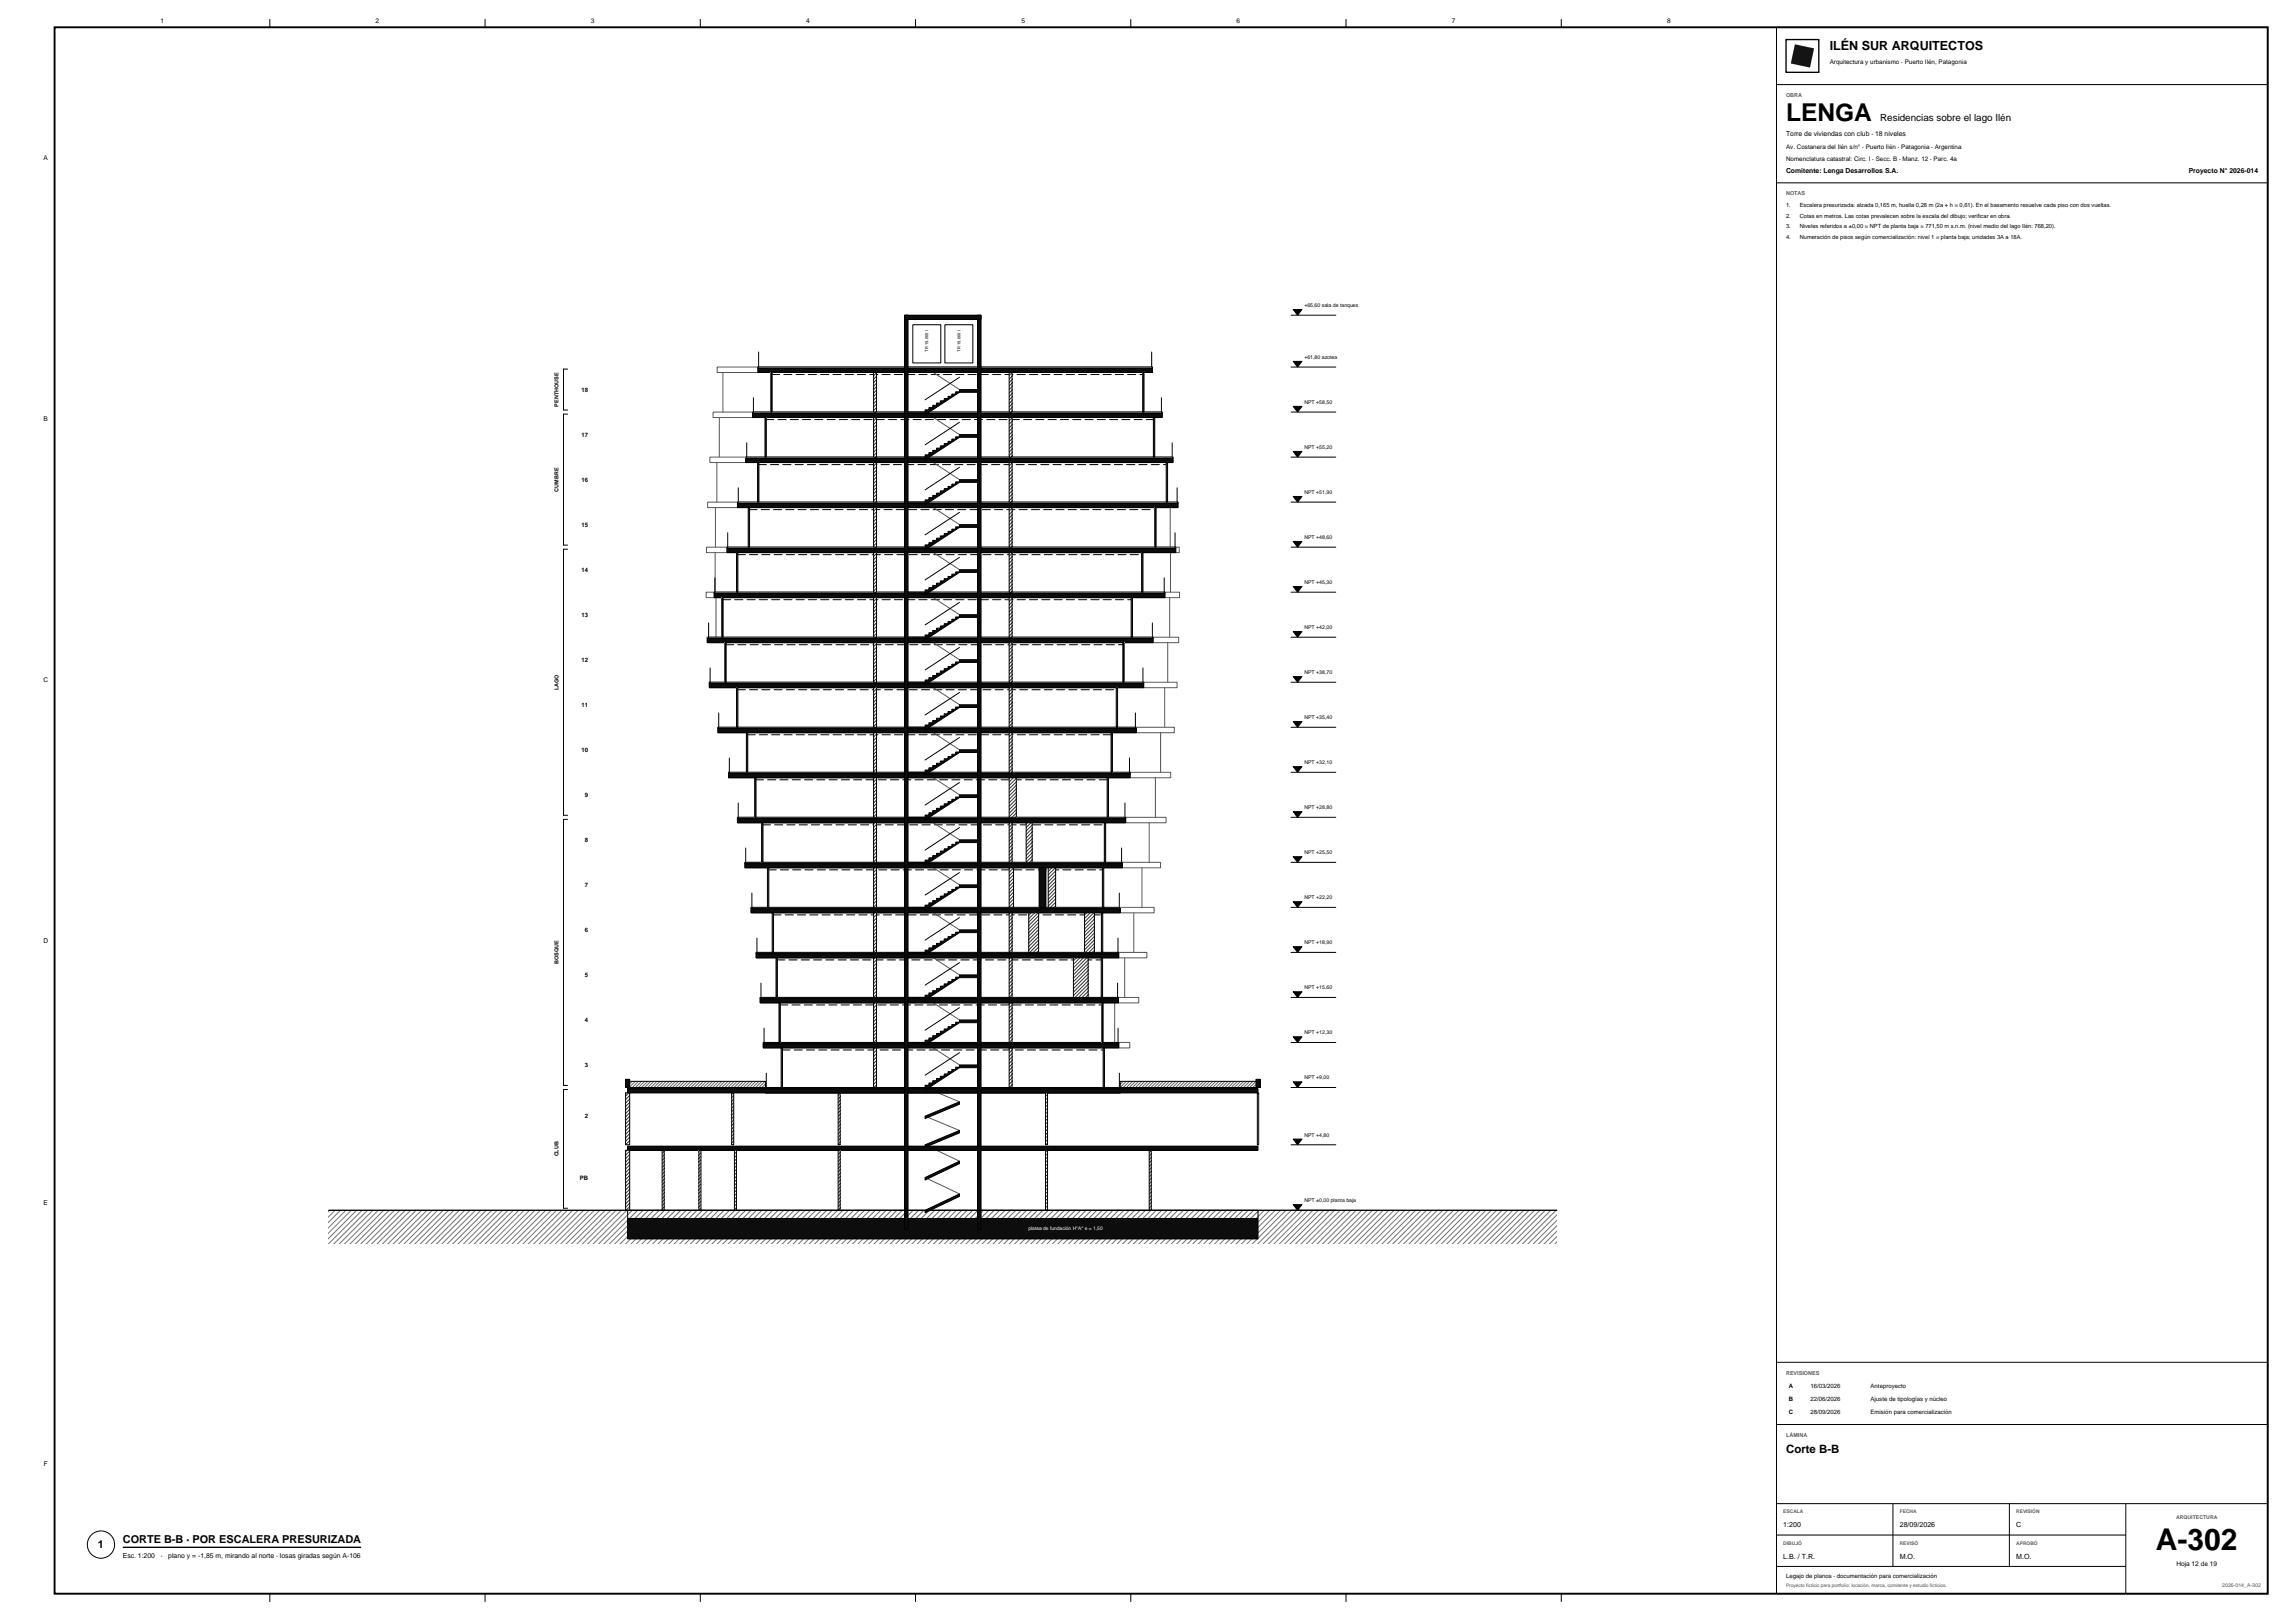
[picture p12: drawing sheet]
<svg xmlns="http://www.w3.org/2000/svg" width="841mm" height="594mm" viewBox="0 0 841 594" stroke-linecap="round" stroke-linejoin="round" font-family="sans-serif">
<defs><g id="words">
<text font-size="11" x="790" y="568">A-302</text>
<text font-size="9" x="654.5" y="44.5">LENGA</text>
<text font-size="4.6" x="670.5" y="18.4">ILÉN SUR ARQUITECTOS</text>
<text font-size="4.2" x="654.5" y="532.6">Corte B-B</text>
<g font-size="4">
<text x="35.9" y="567.4">1</text>
<text x="45" y="565.4">CORTE B-B · POR ESCALERA PRESURIZADA</text>
</g>
<text font-size="3.6" x="689" y="44.5">Residencias sobre el lago Ilén</text>
<g font-size="2.6">
<text x="653.5" y="559.6">1:200</text>
<text x="696.2" y="559.6">28/09/2026</text>
<text x="738.8" y="559.6">C</text>
<text x="653.5" y="571.1">L.B. / T.R.</text>
<text x="696.2" y="571.1">M.O.</text>
<text x="738.8" y="571.1">M.O.</text>
</g>
<g font-size="2.5">
<text x="654.5" y="50">Torre de viviendas con club · 18 niveles</text>
<text x="654.5" y="63.5">Comitente: Lenga Desarrollos S.A.</text>
<text x="802" y="63.5">Proyecto N° 2026-014</text>
<text x="45" y="571">Esc. 1:200</text>
<text x="58.9" y="571">·</text>
<text x="61.7" y="571">plano y = -1,85 m, mirando al norte · losas giradas según A-106</text>
</g>
<g font-size="2.4">
<text x="58.8" y="8.6">1</text>
<text x="137.6" y="8.6">2</text>
<text x="216.5" y="8.6">3</text>
<text x="295.4" y="8.6">4</text>
<text x="374.3" y="8.6">5</text>
<text x="453.1" y="8.6">6</text>
<text x="532" y="8.6">7</text>
<text x="610.9" y="8.6">8</text>
<text x="16" y="58.7">A</text>
<text x="16" y="154.4">B</text>
<text x="15.9" y="250.1">C</text>
<text x="15.9" y="345.7">D</text>
<text x="16" y="441.4">E</text>
<text x="16.1" y="537.1">F</text>
<text x="797.5" y="574">Hoja 12 de 19</text>
</g>
<g font-size="2.3">
<text x="670.5" y="23.4">Arquitectura y urbanismo · Puerto Ilén, Patagonia</text>
<text x="654.5" y="54.5">Av. Costanera del Ilén s/n° · Puerto Ilén · Patagonia · Argentina</text>
<text x="654.5" y="59">Nomenclatura catastral: Circ. I · Secc. B · Manz. 12 · Parc. 4a</text>
</g>
<g font-size="2.2">
<text x="213.1" y="143.5">18</text>
<text x="213.1" y="160">17</text>
<text x="213.1" y="176.5">16</text>
<text x="213.1" y="193">15</text>
<text x="213.1" y="209.5">14</text>
<text x="213.1" y="226">13</text>
<text x="213.1" y="242.5">12</text>
<text x="213.1" y="259">11</text>
<text x="213.1" y="275.5">10</text>
<text x="214.3" y="292">9</text>
<text x="214.3" y="308.5">8</text>
<text x="214.3" y="325">7</text>
<text x="214.3" y="341.5">6</text>
<text x="214.3" y="358">5</text>
<text x="214.3" y="374.5">4</text>
<text x="214.3" y="391">3</text>
<text x="214.3" y="409.8">2</text>
<text x="212.4" y="432.3">PB</text>
<text x="655.5" y="508.8">A</text>
<text x="663.5" y="508.8">16/03/2026</text>
<text x="685.5" y="508.8">Anteproyecto</text>
<text x="655.5" y="513.4">B</text>
<text x="663.5" y="513.4">22/06/2026</text>
<text x="685.5" y="513.4">Ajuste de tipologías y núcleo</text>
<text x="655.5" y="518">C</text>
<text x="663.5" y="518">28/09/2026</text>
<text x="685.5" y="518">Emisión para comercialización</text>
<text x="654.5" y="578.2">Legajo de planos · documentación para comercialización</text>
</g>
<g font-size="2.1">
<text x="654.5" y="76">1.</text>
<text x="659.5" y="76">Escalera presurizada: alzada 0,165 m, huella 0,28 m (2a + h = 0,61). En el basamento resuelve cada piso con dos vueltas.</text>
<text x="654.5" y="79.8">2.</text>
<text x="654.5" y="83.6">3.</text>
<text x="659.5" y="79.8">Cotas en metros. Las cotas prevalecen sobre la escala del dibujo; verificar en obra.</text>
<text x="659.5" y="83.6">Niveles referidos a ±0,00 = NPT de planta baja = 771,50 m s.n.m. (nivel medio del lago Ilén: 768,20).</text>
<text x="654.5" y="87.4">4.</text>
<text x="659.5" y="87.4">Numeración de pisos según comercialización: nivel 1 = planta baja; unidades 3A a 18A.</text>
</g>
<g font-size="2" fill="#595959">
<text x="654.5" y="35.6">OBRA</text>
<text x="654.5" y="71.6">NOTAS</text>
<text x="654.5" y="503.8">REVISIONES</text>
<text x="654.5" y="526.6">LÁMINA</text>
</g>
<g font-size="2">
<text x="204.7" y="149" transform="rotate(-90 204.7 149)">PENTHOUSE</text>
<text x="204.7" y="180.1" transform="rotate(-90 204.7 180.1)">CUMBRE</text>
<text x="204.7" y="252.9" transform="rotate(-90 204.7 252.9)">LAGO</text>
<text x="204.7" y="353.3" transform="rotate(-90 204.7 353.3)">BOSQUE</text>
<text x="204.7" y="423.8" transform="rotate(-90 204.7 423.8)">CLUB</text>
</g>
<g font-size="1.9">
<text x="478" y="112.5">+65,60 sala de tanques</text>
<text x="478" y="131.5">+61,80 azotea</text>
<text x="478" y="148">NPT +58,50</text>
<text x="478" y="164.5">NPT +55,20</text>
<text x="478" y="181">NPT +51,90</text>
<text x="478" y="197.5">NPT +48,60</text>
<text x="478" y="214">NPT +45,30</text>
<text x="478" y="230.5">NPT +42,00</text>
<text x="478" y="247">NPT +38,70</text>
<text x="478" y="263.5">NPT +35,40</text>
<text x="478" y="280">NPT +32,10</text>
<text x="478" y="296.5">NPT +28,80</text>
<text x="478" y="313">NPT +25,50</text>
<text x="478" y="329.5">NPT +22,20</text>
<text x="478" y="346">NPT +18,90</text>
<text x="478" y="362.5">NPT +15,60</text>
<text x="478" y="379">NPT +12,30</text>
<text x="478" y="395.5">NPT +9,00</text>
<text x="478" y="416.5">NPT +4,80</text>
<text x="478" y="440.5">NPT ±0,00 planta baja</text>
</g>
<text font-size="1.9" fill="#595959" x="797.4" y="556.5">ARQUITECTURA</text>
<text font-size="1.9" fill="#4d4d4d" x="814.3" y="581.7">2026-014_A-302</text>
<text font-size="1.8" fill="#fff" x="376.9" y="450.9">platea de fundación H°A° e = 1,50</text>
<g font-size="1.8" fill="#595959">
<text x="653.5" y="554.6">ESCALA</text>
<text x="696.2" y="554.6">FECHA</text>
<text x="738.8" y="554.6">REVISIÓN</text>
<text x="653.5" y="566.1">DIBUJÓ</text>
<text x="696.2" y="566.1">REVISÓ</text>
<text x="738.8" y="566.1">APROBÓ</text>
</g>
<text font-size="1.8" fill="#4d4d4d" x="654.5" y="581.7">Proyecto ficticio para portfolio: locación, marca, comitente y estudio ficticios.</text>
<g font-size="1.5">
<text x="340.1" y="128.9" transform="rotate(-90 340.1 128.9)">TR 15.000 l</text>
<text x="351.9" y="128.9" transform="rotate(-90 351.9 128.9)">TR 15.000 l</text>
</g>
</g></defs>
<g fill="none" stroke="#737373" stroke-width=".37">
<path d="M120.9 443.5l-.4 .4M122.8 443.5l-2.3 2.3M124.8 443.5l-4.3 4.3M126.8 443.5l-6.3 6.3M128.8 443.5l-8.3 8.3M130.8 443.5l-10.3 10.3M132.7 443.5l-12.1 12.1M134.7 443.5l-12.1 12.1M136.7 443.5l-12.1 12.1M138.7 443.5l-12.1 12.1M140.7 443.5l-12.1 12.1M142.6 443.5l-12.1 12.1"/>
<path d="M144.6 443.5l-12.1 12.1M146.6 443.5l-12.1 12.1M148.6 443.5l-12.1 12.1M150.6 443.5l-12.1 12.1M152.5 443.5l-12.1 12.1M154.5 443.5l-12.1 12.1M156.5 443.5l-12.1 12.1M158.5 443.5l-12.1 12.1M160.4 443.5l-12.1 12.1M162.4 443.5l-12.1 12.1M164.4 443.5l-12.1 12.1M166.4 443.5l-12.1 12.1"/>
<path d="M168.4 443.5l-12.1 12.1M170.3 443.5l-12.1 12.1M172.3 443.5l-12.1 12.1M174.3 443.5l-12.1 12.1M176.3 443.5l-12.1 12.1M178.3 443.5l-12.1 12.1M180.2 443.5l-12.1 12.1M182.2 443.5l-12.1 12.1M184.2 443.5l-12.1 12.1M186.2 443.5l-12.1 12.1M188.2 443.5l-12.1 12.1M190.1 443.5l-12.1 12.1"/>
<path d="M192.1 443.5l-12.1 12.1M194.1 443.5l-12.1 12.1M196.1 443.5l-12.1 12.1M198.1 443.5l-12.1 12.1M200 443.5l-12.1 12.1M202 443.5l-12.1 12.1M204 443.5l-12.1 12.1M206 443.5l-12.1 12.1M208 443.5l-12.1 12.1M209.9 443.5l-12.1 12.1M211.9 443.5l-12.1 12.1M213.9 443.5l-12.1 12.1"/>
<path d="M215.9 443.5l-12.1 12.1M217.9 443.5l-12.1 12.1M219.8 443.5l-12.1 12.1M221.8 443.5l-12.1 12.1M223.8 443.5l-12.1 12.1M225.8 443.5l-12.1 12.1M227.8 443.5l-12.1 12.1M229.7 443.5l-12.1 12.1M231.7 443.5l-12.1 12.1M233.7 443.5l-12.1 12.1M235.7 443.5l-12.1 12.1M237.7 443.5l-12.1 12.1"/>
<path d="M239.6 443.5l-12.1 12.1M241.6 443.5l-12.1 12.1M243.6 443.5l-12.1 12.1M245.6 443.5l-12.1 12.1M247.6 443.5l-12.1 12.1M249.5 443.5l-12.1 12.1M251.5 443.5l-12.1 12.1M253.5 443.5l-12.1 12.1M255.5 443.5l-12.1 12.1M257.5 443.5l-12.1 12.1M259.4 443.5l-12.1 12.1M261.4 443.5l-12.1 12.1"/>
<path d="M263.4 443.5l-12.1 12.1M265.4 443.5l-12.1 12.1M267.4 443.5l-12.1 12.1M269.3 443.5l-12.1 12.1M271.3 443.5l-12.1 12.1M273.3 443.5l-12.1 12.1M275.3 443.5l-12.1 12.1M277.3 443.5l-12.1 12.1M279.2 443.5l-12.1 12.1M281.2 443.5l-12.1 12.1M283.2 443.5l-12.1 12.1M285.2 443.5l-12.1 12.1"/>
<path d="M287.2 443.5l-12.1 12.1M289.1 443.5l-12.1 12.1M291.1 443.5l-12.1 12.1M293.1 443.5l-12.1 12.1M295.1 443.5l-12.1 12.1M297.1 443.5l-12.1 12.1M299 443.5l-12.1 12.1M301 443.5l-12.1 12.1M303 443.5l-12.1 12.1M305 443.5l-12.1 12.1M307 443.5l-12.1 12.1M308.9 443.5l-12.1 12.1"/>
<path d="M310.9 443.5l-12.1 12.1M312.9 443.5l-12.1 12.1M314.9 443.5l-12.1 12.1M316.9 443.5l-12.1 12.1M318.8 443.5l-12.1 12.1M320.8 443.5l-12.1 12.1M322.8 443.5l-12.1 12.1M324.8 443.5l-12.1 12.1M326.8 443.5l-12.1 12.1M328.7 443.5l-12.1 12.1M330.7 443.5l-12.1 12.1M332.7 443.5l-12.1 12.1"/>
<path d="M334.7 443.5l-12.1 12.1M336.7 443.5l-12.1 12.1M338.6 443.5l-12.1 12.1M340.6 443.5l-12.1 12.1M342.6 443.5l-12.1 12.1M344.6 443.5l-12.1 12.1M346.6 443.5l-12.1 12.1M348.5 443.5l-12.1 12.1M350.5 443.5l-12.1 12.1M352.5 443.5l-12.1 12.1M354.5 443.5l-12.1 12.1M356.5 443.5l-12.1 12.1"/>
<path d="M358.4 443.5l-12.1 12.1M360.4 443.5l-12.1 12.1M362.4 443.5l-12.1 12.1M364.4 443.5l-12.1 12.1M366.4 443.5l-12.1 12.1M368.3 443.5l-12.1 12.1M370.3 443.5l-12.1 12.1M372.3 443.5l-12.1 12.1M374.3 443.5l-12.1 12.1M376.3 443.5l-12.1 12.1M378.2 443.5l-12.1 12.1M380.2 443.5l-12.1 12.1"/>
<path d="M382.2 443.5l-12.1 12.1M384.2 443.5l-12.1 12.1M386.2 443.5l-12.1 12.1M388.1 443.5l-12.1 12.1M390.1 443.5l-12.1 12.1M392.1 443.5l-12.1 12.1M394.1 443.5l-12.1 12.1M396.1 443.5l-12.1 12.1M398 443.5l-12.1 12.1M400 443.5l-12.1 12.1M402 443.5l-12.1 12.1M404 443.5l-12.1 12.1"/>
<path d="M406 443.5l-12.1 12.1M407.9 443.5l-12.1 12.1M409.9 443.5l-12.1 12.1M411.9 443.5l-12.1 12.1M413.9 443.5l-12.1 12.1M415.9 443.5l-12.1 12.1M417.8 443.5l-12.1 12.1M419.8 443.5l-12.1 12.1M421.8 443.5l-12.1 12.1M423.8 443.5l-12.1 12.1M425.8 443.5l-12.1 12.1M427.7 443.5l-12.1 12.1"/>
<path d="M429.7 443.5l-12.1 12.1M431.7 443.5l-12.1 12.1M433.7 443.5l-12.1 12.1M435.7 443.5l-12.1 12.1M437.6 443.5l-12.1 12.1M439.6 443.5l-12.1 12.1M441.6 443.5l-12.1 12.1M443.6 443.5l-12.1 12.1M445.6 443.5l-12.1 12.1M447.5 443.5l-12.1 12.1M449.5 443.5l-12.1 12.1M451.5 443.5l-12.1 12.1"/>
<path d="M453.5 443.5l-12.1 12.1M455.5 443.5l-12.1 12.1M457.4 443.5l-12.1 12.1M459.4 443.5l-12.1 12.1M461.4 443.5l-12.1 12.1M463.4 443.5l-12.1 12.1M465.4 443.5l-12.1 12.1M467.3 443.5l-12.1 12.1M469.3 443.5l-12.1 12.1M471.3 443.5l-12.1 12.1M473.3 443.5l-12.1 12.1M475.3 443.5l-12.1 12.1"/>
<path d="M477.2 443.5l-12.1 12.1M479.2 443.5l-12.1 12.1M481.2 443.5l-12.1 12.1M483.2 443.5l-12.1 12.1M485.2 443.5l-12.1 12.1M487.1 443.5l-12.1 12.1M489.1 443.5l-12.1 12.1M491.1 443.5l-12.1 12.1M493.1 443.5l-12.1 12.1M495.1 443.5l-12.1 12.1M497 443.5l-12.1 12.1M499 443.5l-12.1 12.1"/>
<path d="M501 443.5l-12.1 12.1M503 443.5l-12.1 12.1M505 443.5l-12.1 12.1M506.9 443.5l-12.1 12.1M508.9 443.5l-12.1 12.1M510.9 443.5l-12.1 12.1M512.9 443.5l-12.1 12.1M514.9 443.5l-12.1 12.1M516.8 443.5l-12.1 12.1M518.8 443.5l-12.1 12.1M520.8 443.5l-12.1 12.1M522.8 443.5l-12.1 12.1"/>
<path d="M524.8 443.5l-12.1 12.1M526.7 443.5l-12.1 12.1M528.7 443.5l-12.1 12.1M530.7 443.5l-12.1 12.1M532.7 443.5l-12.1 12.1M534.7 443.5l-12.1 12.1M536.6 443.5l-12.1 12.1M538.6 443.5l-12.1 12.1M540.6 443.5l-12.1 12.1M542.6 443.5l-12.1 12.1M544.5 443.5l-12.1 12.1M546.5 443.5l-12.1 12.1"/>
<path d="M548.5 443.5l-12.1 12.1M550.5 443.5l-12.1 12.1M552.5 443.5l-12.1 12.1M554.4 443.5l-12.1 12.1M556.4 443.5l-12.1 12.1M558.4 443.5l-12.1 12.1M560.4 443.5l-12.1 12.1M562.4 443.5l-12.1 12.1M564.3 443.5l-12.1 12.1M566.3 443.5l-12.1 12.1M568.3 443.5l-12.1 12.1M570.3 443.5l-12.1 12.1"/>
<path d="M570.6 455.1l-.5 .5M570.6 453.1l-2.5 2.5M570.6 451.1l-4.5 4.5M570.6 449.1l-6.5 6.5M570.6 447.1l-8.5 8.5M570.6 445.2l-10.4 10.4"/>
</g>
<g fill="none" stroke="#595959" stroke-width=".37">
<path d="M262.8 134.5h159.5v2h-159.5zM264.9 136.5v14.5M339 134.5l12.6 8.3M419 136.5v14.5M261.3 151h164.6v2h-164.6zM263.6 153v14.5M339 151l12.6 8.3M422.9 153v14.5M260.1 167.5h169.7v2h-169.7zM262.7 169.5v14.5M339 167.5l12.6 8.3M427.6 169.5v14.5"/>
<path d="M259.3 184h172.4v2h-172.4zM262.2 186v14.5M339 184l12.6 8.3M428.8 186v14.5M258.8 217h173.4v2h-173.4zM258.9 200.5h173.2v2h-173.2zM262.1 202.5v14.5M262.4 219v14.5M339 217l12.6 8.3M339 200.5l12.6 8.3M428.6 219v14.5M428.9 202.5v14.5"/>
<path d="M259.1 233.5h172.8v2h-172.8zM265.9 235.5v14.5M339 233.5l12.6 8.3M427.9 235.5v14.5M259.9 250h171.4v2h-171.4zM270.1 252v14.5M339 250l12.6 8.3M426.8 252v14.5M263.1 266.5h167.2v2h-167.2zM273.8 268.5v14.5M339 266.5l12.6 8.3M425.3 268.5v14.5"/>
<path d="M267 283h162v2h-162zM270.2 299.5h157.1v2h-157.1zM276.8 285v14.5M339 299.5l12.6 8.3M339 283l12.6 8.3M423.4 285v14.5M273 316h152.3v2h-152.3zM279.3 301.5v14.5M281.5 318v14.5M339 316l12.6 8.3M418.5 318v14.5M421.1 301.5v14.5"/>
<path d="M275.2 332.5h147.7v2h-147.7zM283.2 334.5v14.5M339 332.5l12.6 8.3M415.5 334.5v14.5M277.1 349h143.2v2h-143.2zM284.6 351v14.5M339 349l12.6 8.3M412.1 351v14.5M278.6 365.5h138.7v2h-138.7zM285.7 367.5v14.5M339 365.5l12.6 8.3M408.5 367.5v14.5"/>
<path d="M279.7 382h134.3v2h-134.3zM280.5 398.5h130v2h-130zM286.5 384v14.5M339 398.5l12.6 5.3M339 382l12.6 8.3M404.5 384v14.5M339 419.5l12.6 6M339 409l12.6 5.3M339 431.5l12.6 6"/>
</g>
<g fill="none" stroke="#000" stroke-width=".37" stroke-dasharray="3 1.5">
<path d="M282.7 137.3h136.3M280.6 153.8h142.3M277.9 170.3h149.7M274.4 186.8h149M264.7 219.8h150.1M270.1 203.3h148.5M265.9 236.3h145.8M270.1 252.8h139.2M273.8 269.3h133.6M276.8 285.8h129.2M279.3 302.3h125.6M281.5 318.8h122.7"/>
<path d="M283.2 335.3h120.7M284.6 351.8h119.2M285.7 368.3h118.3M286.5 384.8h118"/>
</g>
<path d="M334.5 119h10.3v14h-10.3zM346.3 119h10.2v14h-10.2z" fill="none" stroke="#000" stroke-width=".37"/>
<path d="M280.5 398.5h130v.5h-130z" fill-rule="evenodd" fill="#fff"/>
<path d="M280.5 398.5h130v.5h-130z" fill="none" stroke="#000" stroke-width=".37"/>
<path d="M279.7 382h130.3v.5h-130.3z" fill-rule="evenodd" fill="#fff"/>
<path d="M279.7 382h130.3v.5h-130.3z" fill="none" stroke="#000" stroke-width=".37"/>
<path d="M278.6 365.5h131.2v.5h-131.2z" fill-rule="evenodd" fill="#fff"/>
<path d="M278.6 365.5h131.2v.5h-131.2z" fill="none" stroke="#000" stroke-width=".37"/>
<path d="M277.1 349h132.9v.5h-132.9z" fill-rule="evenodd" fill="#fff"/>
<path d="M277.1 349h132.9v.5h-132.9z" fill="none" stroke="#000" stroke-width=".37"/>
<path d="M275.2 332.5h135.3v.5h-135.3z" fill-rule="evenodd" fill="#fff"/>
<path d="M275.2 332.5h135.3v.5h-135.3z" fill="none" stroke="#000" stroke-width=".37"/>
<path d="M273 316h138.3v.5h-138.3z" fill-rule="evenodd" fill="#fff"/>
<path d="M273 316h138.3v.5h-138.3z" fill="none" stroke="#000" stroke-width=".37"/>
<path d="M270.2 299.5h142.3v.5h-142.3z" fill-rule="evenodd" fill="#fff"/>
<path d="M270.2 299.5h142.3v.5h-142.3z" fill="none" stroke="#000" stroke-width=".37"/>
<path d="M267 283h147.2v.5h-147.2z" fill-rule="evenodd" fill="#fff"/>
<path d="M267 283h147.2v.5h-147.2z" fill="none" stroke="#000" stroke-width=".37"/>
<path d="M263.1 266.5h153.3v.5h-153.3z" fill-rule="evenodd" fill="#fff"/>
<path d="M263.1 266.5h153.3v.5h-153.3z" fill="none" stroke="#000" stroke-width=".37"/>
<path d="M259.9 250h159.2v.5h-159.2z" fill-rule="evenodd" fill="#fff"/>
<path d="M259.9 250h159.2v.5h-159.2z" fill="none" stroke="#000" stroke-width=".37"/>
<path d="M259.4 233.5h163.2v.5h-163.2z" fill-rule="evenodd" fill="#fff"/>
<path d="M259.4 233.5h163.2v.5h-163.2z" fill="none" stroke="#000" stroke-width=".37"/>
<path d="M261.7 217h165.2v.5h-165.2z" fill-rule="evenodd" fill="#fff"/>
<path d="M261.7 217h165.2v.5h-165.2z" fill="none" stroke="#000" stroke-width=".37"/>
<path d="M266.4 200.5h164.5v.5h-164.5z" fill-rule="evenodd" fill="#fff"/>
<path d="M266.4 200.5h164.5v.5h-164.5z" fill="none" stroke="#000" stroke-width=".37"/>
<path d="M270.2 184h161.5v.5h-161.5z" fill-rule="evenodd" fill="#fff"/>
<path d="M270.2 184h161.5v.5h-161.5z" fill="none" stroke="#000" stroke-width=".37"/>
<path d="M273.3 167.5h156.5v.5h-156.5z" fill-rule="evenodd" fill="#fff"/>
<path d="M273.3 167.5h156.5v.5h-156.5z" fill="none" stroke="#000" stroke-width=".37"/>
<path d="M275.8 151h150.1v.5h-150.1z" fill-rule="evenodd" fill="#fff"/>
<path d="M275.8 151h150.1v.5h-150.1z" fill="none" stroke="#000" stroke-width=".37"/>
<path d="M277.7 134.5h144.6v.5h-144.6z" fill-rule="evenodd" fill="#fff"/>
<path d="M277.7 134.5h144.6v.5h-144.6z" fill="none" stroke="#000" stroke-width=".37"/>
<path d="M230 396.3h50.5v2.2h-50.5z" fill-rule="evenodd" fill="#fff"/>
<g fill="none" stroke="#666" stroke-width=".37">
<path d="M230.6 396.2l-.6 .7M231.7 396.2l-1.7 1.8M232.9 396.2l-2.4 2.4M234 396.2l-2.3 2.4M235.1 396.2l-2.3 2.4M236.3 396.2l-2.4 2.4M237.4 396.2l-2.4 2.4M238.5 396.2l-2.3 2.4M239.7 396.2l-2.4 2.4M240.8 396.2l-2.4 2.4M241.9 396.2l-2.3 2.4M243.1 396.2l-2.4 2.4"/>
<path d="M244.2 396.2l-2.4 2.4M245.3 396.2l-2.3 2.4M246.4 396.2l-2.3 2.4M247.6 396.2l-2.4 2.4M248.7 396.2l-2.3 2.4M249.8 396.2l-2.3 2.4M251 396.2l-2.4 2.4M252.1 396.2l-2.3 2.4M253.2 396.2l-2.3 2.4M254.4 396.2l-2.4 2.4M255.5 396.2l-2.4 2.4M256.6 396.2l-2.3 2.4"/>
<path d="M257.8 396.2l-2.4 2.4M258.9 396.2l-2.4 2.4M260 396.2l-2.3 2.4M261.2 396.2l-2.4 2.4M262.3 396.2l-2.4 2.4M263.4 396.2l-2.3 2.4M264.6 396.2l-2.4 2.4M265.7 396.2l-2.4 2.4M266.8 396.2l-2.3 2.4M267.9 396.2l-2.3 2.4M269.1 396.2l-2.4 2.4M270.2 396.2l-2.3 2.4"/>
<path d="M271.3 396.2l-2.3 2.4M272.5 396.2l-2.4 2.4M273.6 396.2l-2.3 2.4M274.7 396.2l-2.3 2.4M275.9 396.2l-2.4 2.4M277 396.2l-2.4 2.4M278.1 396.2l-2.3 2.4M279.3 396.2l-2.4 2.4M280.4 396.2l-2.4 2.4M280.6 398.3l-.3 .3M280.6 397.2l-1.4 1.4"/>
</g>
<path d="M230 396.3h50.5v2.2h-50.5z" fill="none" stroke="#000" stroke-width=".37"/>
<path d="M410.5 396.3h50.5v2.2h-50.5z" fill-rule="evenodd" fill="#fff"/>
<g fill="none" stroke="#666" stroke-width=".37">
<path d="M410.5 396.2h.1M411.6 396.2l-1.1 1.2M412.8 396.2l-2.3 2.3M413.9 396.2l-2.4 2.4M415 396.2l-2.3 2.4M416.2 396.2l-2.4 2.4M417.3 396.2l-2.4 2.4M418.4 396.2l-2.3 2.4M419.5 396.2l-2.3 2.4M420.7 396.2l-2.4 2.4M421.8 396.2l-2.3 2.4M422.9 396.2l-2.3 2.4"/>
<path d="M424.1 396.2l-2.4 2.4M425.2 396.2l-2.3 2.4M426.3 396.2l-2.3 2.4M427.5 396.2l-2.4 2.4M428.6 396.2l-2.4 2.4M429.7 396.2l-2.3 2.4M430.9 396.2l-2.4 2.4M432 396.2l-2.4 2.4M433.1 396.2l-2.3 2.4M434.3 396.2l-2.4 2.4M435.4 396.2l-2.4 2.4M436.5 396.2l-2.3 2.4"/>
<path d="M437.7 396.2l-2.4 2.4M438.8 396.2l-2.4 2.4M439.9 396.2l-2.3 2.4M441 396.2l-2.3 2.4M442.2 396.2l-2.4 2.4M443.3 396.2l-2.3 2.4M444.4 396.2l-2.3 2.4M445.6 396.2l-2.4 2.4M446.7 396.2l-2.3 2.4M447.8 396.2l-2.3 2.4M449 396.2l-2.4 2.4M450.1 396.2l-2.4 2.4"/>
<path d="M451.2 396.2l-2.3 2.4M452.4 396.2l-2.4 2.4M453.5 396.2l-2.4 2.4M454.6 396.2l-2.3 2.4M455.8 396.2l-2.4 2.4M456.9 396.2l-2.4 2.4M458 396.2l-2.3 2.4M459.1 396.2l-2.3 2.4M460.3 396.2l-2.4 2.4M461.1 397.7l-.9 .9M461.1 396.6l-2 2"/>
</g>
<path d="M410.5 396.3h50.5v2.2h-50.5z" fill="none" stroke="#000" stroke-width=".37"/>
<path d="M230 443.5h231v3h-231z" fill-rule="evenodd" fill="#fff"/>
<g fill="none" stroke="#666" stroke-width=".37">
<path d="M231.7 443.5l-1.7 1.7M233.7 443.5l-3.1 3.1M235.7 443.5l-3.1 3.1M237.7 443.5l-3.1 3.1M239.6 443.5l-3.1 3.1M241.6 443.5l-3.1 3.1M243.6 443.5l-3.1 3.1M245.6 443.5l-3.1 3.1M247.6 443.5l-3.1 3.1M249.5 443.5l-3.1 3.1M251.5 443.5l-3.1 3.1M253.5 443.5l-3.1 3.1"/>
<path d="M255.5 443.5l-3.1 3.1M257.5 443.5l-3.1 3.1M259.4 443.5l-3.1 3.1M261.4 443.5l-3.1 3.1M263.4 443.5l-3.1 3.1M265.4 443.5l-3.1 3.1M267.4 443.5l-3.1 3.1M269.3 443.5l-3.1 3.1M271.3 443.5l-3.1 3.1M273.3 443.5l-3.1 3.1M275.3 443.5l-3.1 3.1M277.3 443.5l-3.1 3.1"/>
<path d="M279.2 443.5l-3.1 3.1M281.2 443.5l-3.1 3.1M283.2 443.5l-3.1 3.1M285.2 443.5l-3.1 3.1M287.2 443.5l-3.1 3.1M289.1 443.5l-3.1 3.1M291.1 443.5l-3.1 3.1M293.1 443.5l-3.1 3.1M295.1 443.5l-3.1 3.1M297.1 443.5l-3.1 3.1M299 443.5l-3.1 3.1M301 443.5l-3.1 3.1"/>
<path d="M303 443.5l-3.1 3.1M305 443.5l-3.1 3.1M307 443.5l-3.1 3.1M308.9 443.5l-3.1 3.1M310.9 443.5l-3.1 3.1M312.9 443.5l-3.1 3.1M314.9 443.5l-3.1 3.1M316.9 443.5l-3.1 3.1M318.8 443.5l-3.1 3.1M320.8 443.5l-3.1 3.1M322.8 443.5l-3.1 3.1M324.8 443.5l-3.1 3.1"/>
<path d="M326.8 443.5l-3.1 3.1M328.7 443.5l-3.1 3.1M330.7 443.5l-3.1 3.1M332.7 443.5l-3.1 3.1M334.7 443.5l-3.1 3.1M336.7 443.5l-3.1 3.1M338.6 443.5l-3.1 3.1M340.6 443.5l-3.1 3.1M342.6 443.5l-3.1 3.1M344.6 443.5l-3.1 3.1M346.6 443.5l-3.1 3.1M348.5 443.5l-3.1 3.1"/>
<path d="M350.5 443.5l-3.1 3.1M352.5 443.5l-3.1 3.1M354.5 443.5l-3.1 3.1M356.5 443.5l-3.1 3.1M358.4 443.5l-3.1 3.1M360.4 443.5l-3.1 3.1M362.4 443.5l-3.1 3.1M364.4 443.5l-3.1 3.1M366.4 443.5l-3.1 3.1M368.3 443.5l-3.1 3.1M370.3 443.5l-3.1 3.1M372.3 443.5l-3.1 3.1"/>
<path d="M374.3 443.5l-3.1 3.1M376.3 443.5l-3.1 3.1M378.2 443.5l-3.1 3.1M380.2 443.5l-3.1 3.1M382.2 443.5l-3.1 3.1M384.2 443.5l-3.1 3.1M386.2 443.5l-3.1 3.1M388.1 443.5l-3.1 3.1M390.1 443.5l-3.1 3.1M392.1 443.5l-3.1 3.1M394.1 443.5l-3.1 3.1M396.1 443.5l-3.1 3.1"/>
<path d="M398 443.5l-3.1 3.1M400 443.5l-3.1 3.1M402 443.5l-3.1 3.1M404 443.5l-3.1 3.1M406 443.5l-3.1 3.1M407.9 443.5l-3.1 3.1M409.9 443.5l-3.1 3.1M411.9 443.5l-3.1 3.1M413.9 443.5l-3.1 3.1M415.9 443.5l-3.1 3.1M417.8 443.5l-3.1 3.1M419.8 443.5l-3.1 3.1"/>
<path d="M421.8 443.5l-3.1 3.1M423.8 443.5l-3.1 3.1M425.8 443.5l-3.1 3.1M427.7 443.5l-3.1 3.1M429.7 443.5l-3.1 3.1M431.7 443.5l-3.1 3.1M433.7 443.5l-3.1 3.1M435.7 443.5l-3.1 3.1M437.6 443.5l-3.1 3.1M439.6 443.5l-3.1 3.1M441.6 443.5l-3.1 3.1M443.6 443.5l-3.1 3.1"/>
<path d="M445.6 443.5l-3.1 3.1M447.5 443.5l-3.1 3.1M449.5 443.5l-3.1 3.1M451.5 443.5l-3.1 3.1M453.5 443.5l-3.1 3.1M455.5 443.5l-3.1 3.1M457.4 443.5l-3.1 3.1M459.4 443.5l-3.1 3.1M461.1 445.8l-.8 .8M461.1 443.8l-2.8 2.8"/>
</g>
<path d="M230 443.5h231v3h-231z" fill="none" stroke="#000" stroke-width=".37"/>
<path d="M280.5 399h130v1.5h-130z" fill-rule="evenodd" fill="#0d0d0d"/>
<path d="M280.5 399h130v1.5h-130z" fill="none" stroke="#000" stroke-width=".37"/>
<path d="M279.7 382.5h130.3v1.5h-130.3z" fill-rule="evenodd" fill="#0d0d0d"/>
<path d="M279.7 382.5h130.3v1.5h-130.3z" fill="none" stroke="#000" stroke-width=".37"/>
<path d="M278.6 366h131.2v1.5h-131.2z" fill-rule="evenodd" fill="#0d0d0d"/>
<path d="M278.6 366h131.2v1.5h-131.2z" fill="none" stroke="#000" stroke-width=".37"/>
<path d="M277.1 349.5h132.9v1.5h-132.9z" fill-rule="evenodd" fill="#0d0d0d"/>
<path d="M277.1 349.5h132.9v1.5h-132.9z" fill="none" stroke="#000" stroke-width=".37"/>
<path d="M275.2 333h135.3v1.5h-135.3z" fill-rule="evenodd" fill="#0d0d0d"/>
<path d="M275.2 333h135.3v1.5h-135.3z" fill="none" stroke="#000" stroke-width=".37"/>
<path d="M273 316.5h138.3v1.5h-138.3z" fill-rule="evenodd" fill="#0d0d0d"/>
<path d="M273 316.5h138.3v1.5h-138.3z" fill="none" stroke="#000" stroke-width=".37"/>
<path d="M270.2 300h142.3v1.5h-142.3z" fill-rule="evenodd" fill="#0d0d0d"/>
<path d="M270.2 300h142.3v1.5h-142.3z" fill="none" stroke="#000" stroke-width=".37"/>
<path d="M267 283.5h147.2v1.5h-147.2z" fill-rule="evenodd" fill="#0d0d0d"/>
<path d="M267 283.5h147.2v1.5h-147.2z" fill="none" stroke="#000" stroke-width=".37"/>
<path d="M263.1 267h153.3v1.5h-153.3z" fill-rule="evenodd" fill="#0d0d0d"/>
<path d="M263.1 267h153.3v1.5h-153.3z" fill="none" stroke="#000" stroke-width=".37"/>
<path d="M259.9 250.5h159.2v1.5h-159.2z" fill-rule="evenodd" fill="#0d0d0d"/>
<path d="M259.9 250.5h159.2v1.5h-159.2z" fill="none" stroke="#000" stroke-width=".37"/>
<path d="M259.4 234h163.2v1.5h-163.2z" fill-rule="evenodd" fill="#0d0d0d"/>
<path d="M259.4 234h163.2v1.5h-163.2z" fill="none" stroke="#000" stroke-width=".37"/>
<path d="M261.7 217.5h165.2v1.5h-165.2z" fill-rule="evenodd" fill="#0d0d0d"/>
<path d="M261.7 217.5h165.2v1.5h-165.2z" fill="none" stroke="#000" stroke-width=".37"/>
<path d="M266.4 201h164.5v1.5h-164.5z" fill-rule="evenodd" fill="#0d0d0d"/>
<path d="M266.4 201h164.5v1.5h-164.5z" fill="none" stroke="#000" stroke-width=".37"/>
<path d="M270.2 184.5h161.5v1.5h-161.5z" fill-rule="evenodd" fill="#0d0d0d"/>
<path d="M270.2 184.5h161.5v1.5h-161.5z" fill="none" stroke="#000" stroke-width=".37"/>
<path d="M273.3 168h156.5v1.5h-156.5z" fill-rule="evenodd" fill="#0d0d0d"/>
<path d="M273.3 168h156.5v1.5h-156.5z" fill="none" stroke="#000" stroke-width=".37"/>
<path d="M275.8 151.5h150.1v1.5h-150.1z" fill-rule="evenodd" fill="#0d0d0d"/>
<path d="M275.8 151.5h150.1v1.5h-150.1z" fill="none" stroke="#000" stroke-width=".37"/>
<path d="M277.7 135h144.6v1.5h-144.6z" fill-rule="evenodd" fill="#0d0d0d"/>
<path d="M277.7 135h144.6v1.5h-144.6z" fill="none" stroke="#000" stroke-width=".37"/>
<path d="M230 420h231v1.5h-231z" fill-rule="evenodd" fill="#0d0d0d"/>
<path d="M230 420h231v1.5h-231z" fill="none" stroke="#000" stroke-width=".37"/>
<path d="M230 399h231v1.5h-231z" fill-rule="evenodd" fill="#0d0d0d"/>
<path d="M230 399h231v1.5h-231z" fill="none" stroke="#000" stroke-width=".37"/>
<path d="M229.3 395.5h1.5v3h-1.5z" fill-rule="evenodd" fill="#0d0d0d"/>
<path d="M229.3 395.5h1.5v3h-1.5z" fill="none" stroke="#000" stroke-width=".37"/>
<path d="M460.3 395.5h1.5v3h-1.5z" fill-rule="evenodd" fill="#0d0d0d"/>
<path d="M460.3 395.5h1.5v3h-1.5z" fill="none" stroke="#000" stroke-width=".37"/>
<path d="M230 446.5h231v7.5h-231z" fill-rule="evenodd" fill="#0d0d0d"/>
<path d="M280.8 393.3v5.2M410.2 393.3v5.2M230 446.5h231v7.5h-231z" fill="none" stroke="#000" stroke-width=".37"/>
<path d="M286.3 384h.5v14.5h-.5z" fill-rule="evenodd" fill="#fff"/>
<path d="M286.3 384h.5v14.5h-.5z" fill="none" stroke="#000" stroke-width=".37"/>
<path d="M404.3 384h.5v14.5h-.5z" fill-rule="evenodd" fill="#fff"/>
<path d="M404.3 384h.5v14.5h-.5z" fill="none" stroke="#000" stroke-width=".37"/>
<path d="M320.1 384h1.1v14.5h-1.1z" fill-rule="evenodd" fill="#fff"/>
<path d="M320.8 384l-.7 .6M321.3 397.5l-1.1 1.1M321.3 396.2l-1.2 1.2M321.3 394.9l-1.2 1.2M321.3 393.7l-1.2 1.1M321.3 392.4l-1.2 1.2M321.3 391.1l-1.2 1.2M321.3 389.8l-1.2 1.2M321.3 388.6l-1.2 1.1M321.3 387.3l-1.2 1.2M321.3 386l-1.2 1.2M321.3 384.8l-1.2 1.1" fill="none" stroke="#333" stroke-width=".37"/>
<path d="M320.1 384h1.1v14.5h-1.1z" fill="none" stroke="#000" stroke-width=".37"/>
<path d="M369.8 384h1.1v14.5h-1.1z" fill-rule="evenodd" fill="#fff"/>
<path d="M370.4 384l-.7 .6M370.9 397.5l-1.1 1.1M370.9 396.2l-1.2 1.2M370.9 394.9l-1.2 1.2M370.9 393.6l-1.2 1.2M370.9 392.4l-1.2 1.1M370.9 391.1l-1.2 1.2M370.9 389.8l-1.2 1.2M370.9 388.5l-1.2 1.2M370.9 387.3l-1.2 1.1M370.9 386l-1.2 1.2M370.9 384.7l-1.2 1.2" fill="none" stroke="#333" stroke-width=".37"/>
<path d="M280 376.8v5.2M409.7 376.8v5.2M369.8 384h1.1v14.5h-1.1z" fill="none" stroke="#000" stroke-width=".37"/>
<path d="M285.5 367.5h.5v14.5h-.5z" fill-rule="evenodd" fill="#fff"/>
<path d="M285.5 367.5h.5v14.5h-.5z" fill="none" stroke="#000" stroke-width=".37"/>
<path d="M403.7 367.5h.5v14.5h-.5z" fill-rule="evenodd" fill="#fff"/>
<path d="M403.7 367.5h.5v14.5h-.5z" fill="none" stroke="#000" stroke-width=".37"/>
<path d="M320.1 367.5h1.1v14.5h-1.1z" fill-rule="evenodd" fill="#fff"/>
<path d="M320.7 367.5l-.6 .6M321.3 379.7l-1.2 1.1M321.3 378.4l-1.2 1.2M321.3 377.1l-1.2 1.2M321.3 375.8l-1.2 1.2M321.3 374.6l-1.2 1.1M321.3 373.3l-1.2 1.2M321.3 372l-1.2 1.2M321.3 370.8l-1.2 1.1M321.3 369.5l-1.2 1.1M321.3 368.2l-1.2 1.2M321.3 380.9l-1.2 1.2" fill="none" stroke="#333" stroke-width=".37"/>
<path d="M320.1 367.5h1.1v14.5h-1.1z" fill="none" stroke="#000" stroke-width=".37"/>
<path d="M369.8 367.5h1.1v14.5h-1.1z" fill-rule="evenodd" fill="#fff"/>
<path d="M370.4 367.5l-.7 .6M370.9 379.6l-1.2 1.2M370.9 378.4l-1.2 1.1M370.9 377.1l-1.2 1.2M370.9 375.8l-1.2 1.2M370.9 374.5l-1.2 1.2M370.9 373.3l-1.2 1.1M370.9 372l-1.2 1.2M370.9 370.7l-1.2 1.2M370.9 369.5l-1.2 1.1M370.9 368.2l-1.2 1.1M370.9 380.9l-1.1 1.2" fill="none" stroke="#333" stroke-width=".37"/>
<path d="M278.9 360.3v5.2M369.8 367.5h1.1v14.5h-1.1zM409.5 360.3v5.2" fill="none" stroke="#000" stroke-width=".37"/>
<path d="M284.4 351h.5v14.5h-.5z" fill-rule="evenodd" fill="#fff"/>
<path d="M284.4 351h.5v14.5h-.5z" fill="none" stroke="#000" stroke-width=".37"/>
<path d="M403.5 351h.5v14.5h-.5z" fill-rule="evenodd" fill="#fff"/>
<path d="M403.5 351h.5v14.5h-.5z" fill="none" stroke="#000" stroke-width=".37"/>
<path d="M320.1 351h1.1v14.5h-1.1z" fill-rule="evenodd" fill="#fff"/>
<path d="M320.7 351l-.6 .6M321.3 359.3l-1.2 1.2M321.3 358l-1.2 1.2M321.3 356.8l-1.2 1.1M321.3 355.5l-1.2 1.1M321.3 354.2l-1.2 1.2M321.3 352.9l-1.2 1.2M321.3 351.7l-1.2 1.1M321.3 364.4l-1.2 1.2M321.3 363.1l-1.2 1.2M321.3 361.8l-1.2 1.2M321.3 360.6l-1.2 1.1" fill="none" stroke="#333" stroke-width=".37"/>
<path d="M320.1 351h1.1v14.5h-1.1z" fill="none" stroke="#000" stroke-width=".37"/>
<path d="M369.8 351h1.1v14.5h-1.1z" fill-rule="evenodd" fill="#fff"/>
<path d="M370.3 351l-.6 .5M370.9 359.3l-1.2 1.1M370.9 358l-1.2 1.2M370.9 356.7l-1.2 1.2M370.9 355.5l-1.2 1.1M370.9 354.2l-1.2 1.1M370.9 352.9l-1.2 1.2M370.9 351.6l-1.2 1.2M370.9 364.4l-1.2 1.1M370.9 363.1l-1.2 1.2M370.9 361.8l-1.2 1.2M370.9 360.5l-1.2 1.2" fill="none" stroke="#333" stroke-width=".37"/>
<path d="M369.8 351h1.1v14.5h-1.1z" fill="none" stroke="#000" stroke-width=".37"/>
<path d="M393.4 351h5.3v14.5h-5.3z" fill-rule="evenodd" fill="#fff"/>
<g fill="none" stroke="#333" stroke-width=".37">
<path d="M394.5 351l-1.2 1.2M395.8 351l-2.5 2.4M397.1 351l-3.8 3.7M398.3 351l-5 5M398.8 359.4l-5.5 5.5M398.8 358.1l-5.5 5.5M398.8 356.9l-5.5 5.4M398.8 355.6l-5.5 5.5M398.8 354.3l-5.5 5.5M398.8 353l-5.5 5.5M398.8 351.8l-5.5 5.4M398.8 364.5l-1.1 1.1"/>
<path d="M398.8 363.2l-2.3 2.4M398.8 361.9l-3.6 3.7M398.8 360.7l-4.9 4.9"/>
</g>
<path d="M277.4 343.8v5.2M393.4 351h5.3v14.5h-5.3zM409.7 343.8v5.2" fill="none" stroke="#000" stroke-width=".37"/>
<path d="M283 334.5h.5v14.5h-.5z" fill-rule="evenodd" fill="#fff"/>
<path d="M283 334.5h.5v14.5h-.5z" fill="none" stroke="#000" stroke-width=".37"/>
<path d="M403.6 334.5h.5v14.5h-.5z" fill-rule="evenodd" fill="#fff"/>
<path d="M403.6 334.5h.5v14.5h-.5z" fill="none" stroke="#000" stroke-width=".37"/>
<path d="M320.1 334.5h1.1v14.5h-1.1z" fill-rule="evenodd" fill="#fff"/>
<path d="M320.6 334.5l-.5 .5M321.3 338.9l-1.2 1.2M321.3 337.7l-1.2 1.1M321.3 336.4l-1.2 1.2M321.3 335.1l-1.2 1.2M321.3 347.8l-1.2 1.2M321.3 346.6l-1.2 1.1M321.3 345.3l-1.2 1.2M321.3 344l-1.2 1.2M321.3 342.8l-1.2 1.1M321.3 341.5l-1.2 1.1M321.3 340.2l-1.2 1.2" fill="none" stroke="#333" stroke-width=".37"/>
<path d="M320.1 334.5h1.1v14.5h-1.1z" fill="none" stroke="#000" stroke-width=".37"/>
<path d="M369.8 334.5h1.1v14.5h-1.1z" fill-rule="evenodd" fill="#fff"/>
<path d="M370.3 334.5l-.6 .5M370.9 338.9l-1.2 1.2M370.9 337.6l-1.2 1.2M370.9 336.4l-1.2 1.1M370.9 335.1l-1.2 1.2M370.9 347.8l-1.2 1.2M370.9 346.5l-1.2 1.2M370.9 345.3l-1.2 1.1M370.9 344l-1.2 1.2M370.9 342.7l-1.2 1.2M370.9 341.5l-1.2 1.1M370.9 340.2l-1.2 1.1" fill="none" stroke="#333" stroke-width=".37"/>
<path d="M369.8 334.5h1.1v14.5h-1.1z" fill="none" stroke="#000" stroke-width=".37"/>
<path d="M377 334.5h3.6v14.5h-3.6z" fill-rule="evenodd" fill="#fff"/>
<g fill="none" stroke="#333" stroke-width=".37">
<path d="M377.9 334.5l-1 .9M379.2 334.5l-2.3 2.2M380.5 334.5l-3.6 3.5M380.7 339.4l-3.8 3.7M380.7 338.1l-3.8 3.7M380.7 336.8l-3.8 3.7M380.7 335.5l-3.8 3.7M380.7 348.3l-.8 .8M380.7 347l-2.1 2.1M380.7 345.7l-3.4 3.4M380.7 344.4l-3.8 3.8M380.7 343.2l-3.8 3.7"/>
<path d="M380.7 341.9l-3.8 3.7M380.7 340.6l-3.8 3.7"/>
</g>
<path d="M377 334.5h3.6v14.5h-3.6z" fill="none" stroke="#000" stroke-width=".37"/>
<path d="M397.4 334.5h3.6v14.5h-3.6z" fill-rule="evenodd" fill="#fff"/>
<g fill="none" stroke="#333" stroke-width=".37">
<path d="M398.3 334.5l-.9 .8M399.6 334.5l-2.2 2.1M400.8 334.5l-3.4 3.4M401.1 339.3l-3.7 3.7M401.1 338l-3.7 3.7M401.1 336.7l-3.7 3.7M401.1 335.5l-3.7 3.7M401.1 348.2l-.9 .9M401.1 346.9l-2.1 2.2M401.1 345.6l-3.4 3.5M401.1 344.4l-3.7 3.7M401.1 343.1l-3.7 3.7"/>
<path d="M401.1 341.8l-3.7 3.7M401.1 340.6l-3.7 3.7"/>
</g>
<path d="M275.5 327.3v5.2M397.4 334.5h3.6v14.5h-3.6zM410.2 327.3v5.2" fill="none" stroke="#000" stroke-width=".37"/>
<path d="M281.2 318h.5v14.5h-.5z" fill-rule="evenodd" fill="#fff"/>
<path d="M281.2 318h.5v14.5h-.5z" fill="none" stroke="#000" stroke-width=".37"/>
<path d="M404 318h.5v14.5h-.5z" fill-rule="evenodd" fill="#fff"/>
<path d="M404 318h.5v14.5h-.5z" fill="none" stroke="#000" stroke-width=".37"/>
<path d="M320.1 318h1.1v14.5h-1.1z" fill-rule="evenodd" fill="#fff"/>
<path d="M320.6 318l-.5 .5M321.3 319.8l-1.2 1.2M321.3 318.6l-1.2 1.1M321.3 331.3l-1.2 1.2M321.3 330l-1.2 1.2M321.3 328.8l-1.2 1.1M321.3 327.5l-1.2 1.1M321.3 326.2l-1.2 1.2M321.3 324.9l-1.2 1.2M321.3 323.7l-1.2 1.1M321.3 322.4l-1.2 1.2M321.3 321.1l-1.2 1.2" fill="none" stroke="#333" stroke-width=".37"/>
<path d="M320.1 318h1.1v14.5h-1.1z" fill="none" stroke="#000" stroke-width=".37"/>
<path d="M369.8 318h1.6v14.5h-1.6z" fill-rule="evenodd" fill="#fff"/>
<g fill="none" stroke="#333" stroke-width=".37">
<path d="M370.2 318l-.5 .4M371.5 319.3l-1.8 1.7M371.5 318l-1.8 1.7M371.5 332l-.6 .6M371.5 330.7l-1.8 1.7M371.5 329.5l-1.8 1.7M371.5 328.2l-1.8 1.7M371.5 326.9l-1.8 1.7M371.5 325.6l-1.8 1.7M371.5 324.4l-1.8 1.7M371.5 323.1l-1.8 1.7M371.5 321.8l-1.8 1.7"/>
<path d="M371.5 320.5l-1.8 1.8"/>
</g>
<path d="M369.8 318h1.6v14.5h-1.6z" fill="none" stroke="#000" stroke-width=".37"/>
<path d="M384.1 318h2.7v14.5h-2.7z" fill-rule="evenodd" fill="#fff"/>
<g fill="none" stroke="#333" stroke-width=".37">
<path d="M384.2 318l-.1 .1M385.5 318l-1.4 1.4M386.8 318l-2.7 2.7M386.9 319.1l-2.8 2.8M386.9 331.9l-.7 .7M386.9 330.6l-2 2M386.9 329.3l-2.8 2.8M386.9 328l-2.8 2.9M386.9 326.8l-2.8 2.8M386.9 325.5l-2.8 2.8M386.9 324.2l-2.8 2.8M386.9 322.9l-2.8 2.9"/>
<path d="M386.9 321.7l-2.8 2.8M386.9 320.4l-2.8 2.8"/>
</g>
<path d="M273.3 310.8v5.2M384.1 318h2.7v14.5h-2.7zM411 310.8v5.2" fill="none" stroke="#000" stroke-width=".37"/>
<path d="M279.1 301.5h.5v14.5h-.5z" fill-rule="evenodd" fill="#fff"/>
<path d="M279.1 301.5h.5v14.5h-.5z" fill="none" stroke="#000" stroke-width=".37"/>
<path d="M404.7 301.5h.5v14.5h-.5z" fill-rule="evenodd" fill="#fff"/>
<path d="M404.7 301.5h.5v14.5h-.5z" fill="none" stroke="#000" stroke-width=".37"/>
<path d="M320.1 301.5h1.1v14.5h-1.1z" fill-rule="evenodd" fill="#fff"/>
<g fill="none" stroke="#333" stroke-width=".37">
<path d="M320.6 301.5l-.5 .4M321.3 316l-.1 .1M321.3 314.8l-1.2 1.1M321.3 313.5l-1.2 1.1M321.3 312.2l-1.2 1.2M321.3 310.9l-1.2 1.2M321.3 309.7l-1.2 1.1M321.3 308.4l-1.2 1.2M321.3 307.1l-1.2 1.2M321.3 305.8l-1.2 1.2M321.3 304.6l-1.2 1.1M321.3 303.3l-1.2 1.2"/>
<path d="M321.3 302l-1.2 1.2"/>
</g>
<path d="M320.1 301.5h1.1v14.5h-1.1z" fill="none" stroke="#000" stroke-width=".37"/>
<path d="M369.8 301.5h1.1v14.5h-1.1z" fill-rule="evenodd" fill="#fff"/>
<g fill="none" stroke="#333" stroke-width=".37">
<path d="M370.2 301.5l-.5 .4M370.9 316v.1M370.9 314.7l-1.2 1.2M370.9 313.5l-1.2 1.1M370.9 312.2l-1.2 1.1M370.9 310.9l-1.2 1.2M370.9 309.6l-1.2 1.2M370.9 308.4l-1.2 1.1M370.9 307.1l-1.2 1.2M370.9 305.8l-1.2 1.2M370.9 304.5l-1.2 1.2M370.9 303.3l-1.2 1.1"/>
<path d="M370.9 302l-1.2 1.2"/>
</g>
<path d="M369.8 301.5h1.1v14.5h-1.1z" fill="none" stroke="#000" stroke-width=".37"/>
<path d="M376 301.5h2.2v14.5h-2.2z" fill-rule="evenodd" fill="#fff"/>
<g fill="none" stroke="#333" stroke-width=".37">
<path d="M376.6 301.5l-.6 .5M377.8 301.5l-1.8 1.8M378.3 315l-1.1 1.1M378.3 313.7l-2.3 2.3M378.3 312.5l-2.3 2.3M378.3 311.2l-2.3 2.3M378.3 309.9l-2.3 2.3M378.3 308.6l-2.3 2.3M378.3 307.4l-2.3 2.3M378.3 306.1l-2.3 2.3M378.3 304.8l-2.3 2.3M378.3 303.5l-2.3 2.3"/>
<path d="M378.3 302.3l-2.3 2.3"/>
</g>
<path d="M270.5 294.3v5.2M412.2 294.3v5.2M376 301.5h2.2v14.5h-2.2z" fill="none" stroke="#000" stroke-width=".37"/>
<path d="M276.5 285h.5v14.5h-.5z" fill-rule="evenodd" fill="#fff"/>
<path d="M276.5 285h.5v14.5h-.5z" fill="none" stroke="#000" stroke-width=".37"/>
<path d="M405.7 285h.5v14.5h-.5z" fill-rule="evenodd" fill="#fff"/>
<path d="M405.7 285h.5v14.5h-.5z" fill="none" stroke="#000" stroke-width=".37"/>
<path d="M320.1 285h1.1v14.5h-1.1z" fill-rule="evenodd" fill="#fff"/>
<g fill="none" stroke="#333" stroke-width=".37">
<path d="M320.5 285l-.4 .4M321.3 299.5l-.1 .1M321.3 298.2l-1.2 1.2M321.3 296.9l-1.2 1.2M321.3 295.7l-1.2 1.1M321.3 294.4l-1.2 1.2M321.3 293.1l-1.2 1.2M321.3 291.8l-1.2 1.2M321.3 290.6l-1.2 1.1M321.3 289.3l-1.2 1.2M321.3 288l-1.2 1.2M321.3 286.7l-1.2 1.2"/>
<path d="M321.3 285.5l-1.2 1.1"/>
</g>
<path d="M320.1 285h1.1v14.5h-1.1z" fill="none" stroke="#000" stroke-width=".37"/>
<path d="M369.8 285h2.6v14.5h-2.6z" fill-rule="evenodd" fill="#fff"/>
<g fill="none" stroke="#333" stroke-width=".37">
<path d="M370.1 285l-.4 .3M371.4 285l-1.7 1.6M372.5 299.2l-.4 .4M372.5 297.9l-1.7 1.7M372.5 296.6l-2.8 2.7M372.5 295.3l-2.8 2.8M372.5 294.1l-2.8 2.7M372.5 292.8l-2.8 2.7M372.5 291.5l-2.8 2.8M372.5 290.3l-2.8 2.7M372.5 289l-2.8 2.7M372.5 287.7l-2.8 2.7"/>
<path d="M372.5 286.4l-2.8 2.8M372.5 285.2l-2.8 2.7"/>
</g>
<path d="M267.3 277.8v5.2M413.9 277.8v5.2M369.8 285h2.6v14.5h-2.6z" fill="none" stroke="#000" stroke-width=".37"/>
<path d="M273.5 268.5h.5v14.5h-.5z" fill-rule="evenodd" fill="#fff"/>
<path d="M273.5 268.5h.5v14.5h-.5z" fill="none" stroke="#000" stroke-width=".37"/>
<path d="M407.2 268.5h.5v14.5h-.5z" fill-rule="evenodd" fill="#fff"/>
<path d="M407.2 268.5h.5v14.5h-.5z" fill="none" stroke="#000" stroke-width=".37"/>
<path d="M320.1 268.5h1.1v14.5h-1.1z" fill-rule="evenodd" fill="#fff"/>
<g fill="none" stroke="#333" stroke-width=".37">
<path d="M320.5 268.5l-.4 .3M321.3 279.1l-1.2 1.2M321.3 277.8l-1.2 1.2M321.3 276.6l-1.2 1.1M321.3 275.3l-1.2 1.2M321.3 274l-1.2 1.2M321.3 272.7l-1.2 1.2M321.3 271.5l-1.2 1.1M321.3 270.2l-1.2 1.2M321.3 268.9l-1.2 1.2M321.3 282.9l-.2 .2M321.3 281.7l-1.2 1.1"/>
<path d="M321.3 280.4l-1.2 1.2"/>
</g>
<path d="M320.1 268.5h1.1v14.5h-1.1z" fill="none" stroke="#000" stroke-width=".37"/>
<path d="M369.8 268.5h1.1v14.5h-1.1z" fill-rule="evenodd" fill="#fff"/>
<g fill="none" stroke="#333" stroke-width=".37">
<path d="M370.1 268.5l-.4 .3M370.9 279.1l-1.2 1.2M370.9 277.8l-1.2 1.2M370.9 276.5l-1.2 1.2M370.9 275.3l-1.2 1.1M370.9 274l-1.2 1.2M370.9 272.7l-1.2 1.2M370.9 271.5l-1.2 1.1M370.9 270.2l-1.2 1.1M370.9 268.9l-1.2 1.2M370.9 282.9l-.1 .2M370.9 281.6l-1.2 1.2"/>
<path d="M370.9 280.4l-1.2 1.1"/>
</g>
<path d="M263.4 261.3v5.2M369.8 268.5h1.1v14.5h-1.1zM416.1 261.3v5.2" fill="none" stroke="#000" stroke-width=".37"/>
<path d="M269.9 252h.5v14.5h-.5z" fill-rule="evenodd" fill="#fff"/>
<path d="M269.9 252h.5v14.5h-.5z" fill="none" stroke="#000" stroke-width=".37"/>
<path d="M409 252h.5v14.5h-.5z" fill-rule="evenodd" fill="#fff"/>
<path d="M409 252h.5v14.5h-.5z" fill="none" stroke="#000" stroke-width=".37"/>
<path d="M320.1 252h1.1v14.5h-1.1z" fill-rule="evenodd" fill="#fff"/>
<g fill="none" stroke="#333" stroke-width=".37">
<path d="M320.4 252l-.3 .3M321.3 258.7l-1.2 1.2M321.3 257.5l-1.2 1.1M321.3 256.2l-1.2 1.2M321.3 254.9l-1.2 1.2M321.3 253.7l-1.2 1.1M321.3 252.4l-1.2 1.2M321.3 266.4l-.2 .2M321.3 265.1l-1.2 1.2M321.3 263.8l-1.2 1.2M321.3 262.6l-1.2 1.1M321.3 261.3l-1.2 1.2"/>
<path d="M321.3 260l-1.2 1.2"/>
</g>
<path d="M320.1 252h1.1v14.5h-1.1z" fill="none" stroke="#000" stroke-width=".37"/>
<path d="M369.8 252h1.1v14.5h-1.1z" fill-rule="evenodd" fill="#fff"/>
<g fill="none" stroke="#333" stroke-width=".37">
<path d="M370.1 252l-.4 .3M370.9 260l-1.2 1.2M370.9 258.7l-1.2 1.2M370.9 257.5l-1.2 1.1M370.9 256.2l-1.2 1.1M370.9 254.9l-1.2 1.2M370.9 253.6l-1.2 1.2M370.9 252.4l-1.2 1.1M370.9 266.4l-.2 .2M370.9 265.1l-1.2 1.2M370.9 263.8l-1.2 1.2M370.9 262.5l-1.2 1.2"/>
<path d="M370.9 261.3l-1.2 1.1"/>
</g>
<path d="M260.2 244.8v5.2M369.8 252h1.1v14.5h-1.1zM418.8 244.8v5.2" fill="none" stroke="#000" stroke-width=".37"/>
<path d="M265.6 235.5h.5v14.5h-.5z" fill-rule="evenodd" fill="#fff"/>
<path d="M265.6 235.5h.5v14.5h-.5z" fill="none" stroke="#000" stroke-width=".37"/>
<path d="M411.5 235.5h.5v14.5h-.5z" fill-rule="evenodd" fill="#fff"/>
<path d="M411.5 235.5h.5v14.5h-.5z" fill="none" stroke="#000" stroke-width=".37"/>
<path d="M320.1 235.5h1.1v14.5h-1.1z" fill-rule="evenodd" fill="#fff"/>
<g fill="none" stroke="#333" stroke-width=".37">
<path d="M320.4 235.5l-.3 .2M321.3 239.7l-1.2 1.1M321.3 238.4l-1.2 1.2M321.3 237.1l-1.2 1.2M321.3 235.8l-1.2 1.2M321.3 249.8l-.3 .3M321.3 248.6l-1.2 1.1M321.3 247.3l-1.2 1.2M321.3 246l-1.2 1.2M321.3 244.7l-1.2 1.2M321.3 243.5l-1.2 1.1M321.3 242.2l-1.2 1.2"/>
<path d="M321.3 240.9l-1.2 1.2"/>
</g>
<path d="M320.1 235.5h1.1v14.5h-1.1z" fill="none" stroke="#000" stroke-width=".37"/>
<path d="M369.8 235.5h1.1v14.5h-1.1z" fill-rule="evenodd" fill="#fff"/>
<g fill="none" stroke="#333" stroke-width=".37">
<path d="M370 235.5l-.3 .2M370.9 239.6l-1.2 1.2M370.9 238.4l-1.2 1.1M370.9 237.1l-1.2 1.2M370.9 235.8l-1.2 1.2M370.9 249.8l-.2 .3M370.9 248.5l-1.2 1.2M370.9 247.3l-1.2 1.1M370.9 246l-1.2 1.2M370.9 244.7l-1.2 1.2M370.9 243.4l-1.2 1.2M370.9 242.2l-1.2 1.1"/>
<path d="M370.9 240.9l-1.2 1.2"/>
</g>
<path d="M259.7 228.3v5.2M369.8 235.5h1.1v14.5h-1.1zM422.3 228.3v5.2" fill="none" stroke="#000" stroke-width=".37"/>
<path d="M264.5 219h.5v14.5h-.5z" fill-rule="evenodd" fill="#fff"/>
<path d="M264.5 219h.5v14.5h-.5z" fill="none" stroke="#000" stroke-width=".37"/>
<path d="M414.5 219h.5v14.5h-.5z" fill-rule="evenodd" fill="#fff"/>
<path d="M414.5 219h.5v14.5h-.5z" fill="none" stroke="#000" stroke-width=".37"/>
<path d="M320.1 219h1.1v14.5h-1.1z" fill-rule="evenodd" fill="#fff"/>
<g fill="none" stroke="#333" stroke-width=".37">
<path d="M320.3 219l-.2 .2M321.3 219.3l-1.2 1.2M321.3 233.3l-.3 .3M321.3 232l-1.2 1.2M321.3 230.7l-1.2 1.2M321.3 229.5l-1.2 1.1M321.3 228.2l-1.2 1.2M321.3 226.9l-1.2 1.2M321.3 225.7l-1.2 1.1M321.3 224.4l-1.2 1.1M321.3 223.1l-1.2 1.2M321.3 221.8l-1.2 1.2"/>
<path d="M321.3 220.6l-1.2 1.1"/>
</g>
<path d="M320.1 219h1.1v14.5h-1.1z" fill="none" stroke="#000" stroke-width=".37"/>
<path d="M369.8 219h1.1v14.5h-1.1z" fill-rule="evenodd" fill="#fff"/>
<g fill="none" stroke="#333" stroke-width=".37">
<path d="M370 219l-.3 .2M370.9 219.3l-1.2 1.1M370.9 233.3l-.3 .3M370.9 232l-1.2 1.2M370.9 230.7l-1.2 1.2M370.9 229.4l-1.2 1.2M370.9 228.2l-1.2 1.1M370.9 226.9l-1.2 1.2M370.9 225.6l-1.2 1.2M370.9 224.4l-1.2 1.1M370.9 223.1l-1.2 1.2M370.9 221.8l-1.2 1.2"/>
<path d="M370.9 220.5l-1.2 1.2"/>
</g>
<path d="M262 211.8v5.2M369.8 219h1.1v14.5h-1.1zM426.6 211.8v5.2" fill="none" stroke="#000" stroke-width=".37"/>
<path d="M269.9 202.5h.5v14.5h-.5z" fill-rule="evenodd" fill="#fff"/>
<path d="M269.9 202.5h.5v14.5h-.5z" fill="none" stroke="#000" stroke-width=".37"/>
<path d="M418.3 202.5h.5v14.5h-.5z" fill-rule="evenodd" fill="#fff"/>
<path d="M418.3 202.5h.5v14.5h-.5z" fill="none" stroke="#000" stroke-width=".37"/>
<path d="M320.1 202.5h1.1v14.5h-1.1z" fill-rule="evenodd" fill="#fff"/>
<g fill="none" stroke="#333" stroke-width=".37">
<path d="M320.3 202.5l-.2 .1M321.3 216.7l-.4 .4M321.3 215.5l-1.2 1.1M321.3 214.2l-1.2 1.2M321.3 212.9l-1.2 1.2M321.3 211.7l-1.2 1.1M321.3 210.4l-1.2 1.1M321.3 209.1l-1.2 1.2M321.3 207.8l-1.2 1.2M321.3 206.6l-1.2 1.1M321.3 205.3l-1.2 1.2M321.3 204l-1.2 1.2"/>
<path d="M321.3 202.7l-1.2 1.2"/>
</g>
<path d="M320.1 202.5h1.1v14.5h-1.1z" fill="none" stroke="#000" stroke-width=".37"/>
<path d="M369.8 202.5h1.1v14.5h-1.1z" fill-rule="evenodd" fill="#fff"/>
<g fill="none" stroke="#333" stroke-width=".37">
<path d="M369.9 202.5l-.2 .1M370.9 216.7l-.3 .4M370.9 215.4l-1.2 1.2M370.9 214.2l-1.2 1.1M370.9 212.9l-1.2 1.2M370.9 211.6l-1.2 1.2M370.9 210.4l-1.2 1.1M370.9 209.1l-1.2 1.2M370.9 207.8l-1.2 1.2M370.9 206.5l-1.2 1.2M370.9 205.3l-1.2 1.1M370.9 204l-1.2 1.2"/>
<path d="M370.9 202.7l-1.2 1.2"/>
</g>
<path d="M266.7 195.3v5.2M430.6 195.3v5.2M369.8 202.5h1.1v14.5h-1.1z" fill="none" stroke="#000" stroke-width=".37"/>
<path d="M274.2 186h.5v14.5h-.5z" fill-rule="evenodd" fill="#fff"/>
<path d="M274.2 186h.5v14.5h-.5z" fill="none" stroke="#000" stroke-width=".37"/>
<path d="M423.2 186h.5v14.5h-.5z" fill-rule="evenodd" fill="#fff"/>
<path d="M423.2 186h.5v14.5h-.5z" fill="none" stroke="#000" stroke-width=".37"/>
<path d="M320.1 186h1.1v14.5h-1.1z" fill-rule="evenodd" fill="#fff"/>
<g fill="none" stroke="#333" stroke-width=".37">
<path d="M320.2 186l-.1 .1M321.3 198.9l-1.2 1.2M321.3 197.7l-1.2 1.1M321.3 196.4l-1.2 1.1M321.3 195.1l-1.2 1.2M321.3 193.8l-1.2 1.2M321.3 192.6l-1.2 1.1M321.3 191.3l-1.2 1.2M321.3 190l-1.2 1.2M321.3 188.7l-1.2 1.2M321.3 187.5l-1.2 1.1M321.3 186.2l-1.2 1.2"/>
<path d="M321.3 200.2l-.4 .4"/>
</g>
<path d="M320.1 186h1.1v14.5h-1.1z" fill="none" stroke="#000" stroke-width=".37"/>
<path d="M369.8 186h1.1v14.5h-1.1z" fill-rule="evenodd" fill="#fff"/>
<g fill="none" stroke="#333" stroke-width=".37">
<path d="M369.9 186l-.2 .1M370.9 198.9l-1.2 1.2M370.9 197.6l-1.2 1.2M370.9 196.4l-1.2 1.1M370.9 195.1l-1.2 1.1M370.9 193.8l-1.2 1.2M370.9 192.5l-1.2 1.2M370.9 191.3l-1.2 1.1M370.9 190l-1.2 1.2M370.9 188.7l-1.2 1.2M370.9 187.4l-1.2 1.2M370.9 186.2l-1.2 1.1"/>
<path d="M370.9 200.2l-.4 .4"/>
</g>
<path d="M270.5 178.8v5.2M431.4 178.8v5.2M369.8 186h1.1v14.5h-1.1z" fill="none" stroke="#000" stroke-width=".37"/>
<path d="M277.6 169.5h.5v14.5h-.5z" fill-rule="evenodd" fill="#fff"/>
<path d="M277.6 169.5h.5v14.5h-.5z" fill="none" stroke="#000" stroke-width=".37"/>
<path d="M427.3 169.5h.5v14.5h-.5z" fill-rule="evenodd" fill="#fff"/>
<path d="M427.3 169.5h.5v14.5h-.5z" fill="none" stroke="#000" stroke-width=".37"/>
<path d="M320.1 169.5h1.1v14.5h-1.1z" fill-rule="evenodd" fill="#fff"/>
<g fill="none" stroke="#333" stroke-width=".37">
<path d="M320.2 169.5h-.1M321.3 179.8l-1.2 1.2M321.3 178.6l-1.2 1.1M321.3 177.3l-1.2 1.2M321.3 176l-1.2 1.2M321.3 174.7l-1.2 1.2M321.3 173.5l-1.2 1.1M321.3 172.2l-1.2 1.2M321.3 170.9l-1.2 1.2M321.3 169.7l-1.2 1.1M321.3 183.7l-.4 .4M321.3 182.4l-1.2 1.1"/>
<path d="M321.3 181.1l-1.2 1.2"/>
</g>
<path d="M320.1 169.5h1.1v14.5h-1.1z" fill="none" stroke="#000" stroke-width=".37"/>
<path d="M369.8 169.5h1.1v14.5h-1.1z" fill-rule="evenodd" fill="#fff"/>
<g fill="none" stroke="#333" stroke-width=".37">
<path d="M369.8 169.5h-.1M370.9 179.8l-1.2 1.2M370.9 178.5l-1.2 1.2M370.9 177.3l-1.2 1.1M370.9 176l-1.2 1.2M370.9 174.7l-1.2 1.2M370.9 173.4l-1.2 1.2M370.9 172.2l-1.2 1.1M370.9 170.9l-1.2 1.2M370.9 169.6l-1.2 1.2M370.9 183.6l-.4 .5M370.9 182.4l-1.2 1.1"/>
<path d="M370.9 181.1l-1.2 1.1"/>
</g>
<path d="M273.6 162.3v5.2M369.8 169.5h1.1v14.5h-1.1zM429.5 162.3v5.2" fill="none" stroke="#000" stroke-width=".37"/>
<path d="M280.3 153h.5v14.5h-.5z" fill-rule="evenodd" fill="#fff"/>
<path d="M280.3 153h.5v14.5h-.5z" fill="none" stroke="#000" stroke-width=".37"/>
<path d="M422.7 153h.5v14.5h-.5z" fill-rule="evenodd" fill="#fff"/>
<path d="M422.7 153h.5v14.5h-.5z" fill="none" stroke="#000" stroke-width=".37"/>
<path d="M320.1 153h1.1v14.5h-1.1z" fill-rule="evenodd" fill="#fff"/>
<g fill="none" stroke="#333" stroke-width=".37">
<path d="M320.1 153h.1M321.3 159.5l-1.2 1.1M321.3 158.2l-1.2 1.2M321.3 156.9l-1.2 1.2M321.3 155.7l-1.2 1.1M321.3 154.4l-1.2 1.1M321.3 153.1l-1.2 1.2M321.3 167.1l-.5 .5M321.3 165.8l-1.2 1.2M321.3 164.6l-1.2 1.1M321.3 163.3l-1.2 1.2M321.3 162l-1.2 1.2"/>
<path d="M321.3 160.7l-1.2 1.2"/>
</g>
<path d="M320.1 153h1.1v14.5h-1.1z" fill="none" stroke="#000" stroke-width=".37"/>
<path d="M369.8 153h1.1v14.5h-1.1z" fill-rule="evenodd" fill="#fff"/>
<g fill="none" stroke="#333" stroke-width=".37">
<path d="M369.8 153h-.1M370.9 159.4l-1.2 1.2M370.9 158.2l-1.2 1.1M370.9 156.9l-1.2 1.2M370.9 155.6l-1.2 1.2M370.9 154.4l-1.2 1.1M370.9 153.1l-1.2 1.1M370.9 167.1l-.5 .5M370.9 165.8l-1.2 1.2M370.9 164.5l-1.2 1.2M370.9 163.3l-1.2 1.1M370.9 162l-1.2 1.2"/>
<path d="M370.9 160.7l-1.2 1.2"/>
</g>
<path d="M276.1 145.8v5.2M369.8 153h1.1v14.5h-1.1zM425.6 145.8v5.2" fill="none" stroke="#000" stroke-width=".37"/>
<path d="M282.5 136.5h.5v14.5h-.5z" fill-rule="evenodd" fill="#fff"/>
<path d="M282.5 136.5h.5v14.5h-.5z" fill="none" stroke="#000" stroke-width=".37"/>
<path d="M418.7 136.5h.5v14.5h-.5z" fill-rule="evenodd" fill="#fff"/>
<path d="M418.7 136.5h.5v14.5h-.5z" fill="none" stroke="#000" stroke-width=".37"/>
<path d="M320.1 136.5h1.1v14.5h-1.1z" fill-rule="evenodd" fill="#fff"/>
<g fill="none" stroke="#333" stroke-width=".37">
<path d="M320.1 136.5h.1M321.3 139.1l-1.2 1.2M321.3 137.8l-1.2 1.2M321.3 136.6l-1.2 1.1M321.3 150.6l-.5 .5M321.3 149.3l-1.2 1.2M321.3 148l-1.2 1.2M321.3 146.7l-1.2 1.2M321.3 145.5l-1.2 1.1M321.3 144.2l-1.2 1.2M321.3 142.9l-1.2 1.2M321.3 141.7l-1.2 1.1"/>
<path d="M321.3 140.4l-1.2 1.1"/>
</g>
<path d="M320.1 136.5h1.1v14.5h-1.1z" fill="none" stroke="#000" stroke-width=".37"/>
<path d="M369.8 136.5h1.1v14.5h-1.1z" fill-rule="evenodd" fill="#fff"/>
<path d="M370.9 139.1l-1.2 1.1M370.9 137.8l-1.2 1.2M370.9 136.5l-1.2 1.2M370.9 150.5l-.5 .6M370.9 149.3l-1.2 1.1M370.9 148l-1.2 1.2M370.9 146.7l-1.2 1.2M370.9 145.4l-1.2 1.2M370.9 144.2l-1.2 1.1M370.9 142.9l-1.2 1.2M370.9 141.6l-1.2 1.2M370.9 140.4l-1.2 1.1" fill="none" stroke="#333" stroke-width=".37"/>
<path d="M278 129v5.5M369.8 136.5h1.1v14.5h-1.1zM422 129v5.5" fill="none" stroke="#000" stroke-width=".37"/>
<path d="M229.3 421.5h1.5v22h-1.5z" fill-rule="evenodd" fill="#fff"/>
<g fill="none" stroke="#333" stroke-width=".37">
<path d="M229.8 421.5l-.6 .6M230.8 439.6l-1.6 1.6M230.8 438.3l-1.6 1.6M230.8 437l-1.6 1.6M230.8 435.7l-1.6 1.6M230.8 434.5l-1.6 1.6M230.8 433.2l-1.6 1.6M230.8 431.9l-1.6 1.6M230.8 430.7l-1.6 1.6M230.8 429.4l-1.6 1.6M230.8 428.1l-1.6 1.6M230.8 426.8l-1.6 1.6"/>
<path d="M230.8 425.6l-1.6 1.6M230.8 424.3l-1.6 1.6M230.8 423l-1.6 1.6M230.8 421.7l-1.6 1.6M230.8 443.4l-.2 .2M230.8 442.1l-1.4 1.5M230.8 440.8l-1.6 1.6"/>
</g>
<path d="M229.3 421.5h1.5v22h-1.5z" fill="none" stroke="#000" stroke-width=".37"/>
<path d="M242.6 421.5h.8v22h-.8z" fill-rule="evenodd" fill="#fff"/>
<g fill="none" stroke="#333" stroke-width=".37">
<path d="M243.4 439.7l-.8 .8M243.4 438.4l-.8 .8M243.4 437.1l-.8 .9M243.4 435.9l-.8 .8M243.4 434.6l-.8 .8M243.4 433.3l-.8 .9M243.4 432l-.8 .9M243.4 430.8l-.8 .8M243.4 429.5l-.8 .8M243.4 428.2l-.8 .9M243.4 426.9l-.8 .9M243.4 425.7l-.8 .8"/>
<path d="M243.4 424.4l-.8 .8M243.4 423.1l-.8 .9M243.4 421.9l-.8 .8M243.4 443.5v.1M243.4 442.2l-.8 .9M243.4 440.9l-.8 .9"/>
</g>
<path d="M242.6 421.5h.8v22h-.8z" fill="none" stroke="#000" stroke-width=".37"/>
<path d="M256.1 421.5h.8v22h-.8z" fill-rule="evenodd" fill="#fff"/>
<g fill="none" stroke="#333" stroke-width=".37">
<path d="M256.6 421.5l-.5 .4M256.9 438.9l-.8 .8M256.9 437.6l-.8 .9M256.9 436.4l-.8 .8M256.9 435.1l-.8 .8M256.9 433.8l-.8 .9M256.9 432.5l-.8 .9M256.9 431.3l-.8 .8M256.9 430l-.8 .8M256.9 428.7l-.8 .9M256.9 427.4l-.8 .9M256.9 426.2l-.8 .8"/>
<path d="M256.9 424.9l-.8 .8M256.9 423.6l-.8 .9M256.9 422.4l-.8 .8M256.9 442.7l-.8 .9M256.9 441.4l-.8 .9M256.9 440.2l-.8 .8"/>
</g>
<path d="M256.1 421.5h.8v22h-.8z" fill="none" stroke="#000" stroke-width=".37"/>
<path d="M269.1 421.5h.8v22h-.8z" fill-rule="evenodd" fill="#fff"/>
<g fill="none" stroke="#333" stroke-width=".37">
<path d="M269.3 421.5l-.2 .2M269.9 439.9l-.8 .8M269.9 438.6l-.8 .9M269.9 437.4l-.8 .8M269.9 436.1l-.8 .8M269.9 434.8l-.8 .9M269.9 433.5l-.8 .9M269.9 432.3l-.8 .8M269.9 431l-.8 .8M269.9 429.7l-.8 .9M269.9 428.4l-.8 .9M269.9 427.2l-.8 .8"/>
<path d="M269.9 425.9l-.8 .8M269.9 424.6l-.8 .9M269.9 423.4l-.8 .8M269.9 422.1l-.8 .8M269.9 442.4l-.8 .9M269.9 441.2l-.8 .8"/>
</g>
<path d="M269.1 421.5h.8v22h-.8z" fill="none" stroke="#000" stroke-width=".37"/>
<path d="M307.1 421.5h.8v22h-.8z" fill-rule="evenodd" fill="#fff"/>
<g fill="none" stroke="#333" stroke-width=".37">
<path d="M307.5 421.5l-.4 .3M307.9 438.8l-.8 .9M307.9 437.5l-.8 .9M307.9 436.3l-.8 .8M307.9 435l-.8 .8M307.9 433.7l-.8 .9M307.9 432.4l-.8 .9M307.9 431.2l-.8 .8M307.9 429.9l-.8 .9M307.9 428.6l-.8 .9M307.9 427.4l-.8 .8M307.9 426.1l-.8 .8"/>
<path d="M307.9 424.8l-.8 .9M307.9 423.5l-.8 .9M307.9 422.3l-.8 .8M307.9 442.6l-.8 .9M307.9 441.4l-.8 .8M307.9 440.1l-.8 .8"/>
</g>
<path d="M307.1 421.5h.8v22h-.8z" fill="none" stroke="#000" stroke-width=".37"/>
<path d="M383.1 421.5h.8v22h-.8z" fill-rule="evenodd" fill="#fff"/>
<g fill="none" stroke="#333" stroke-width=".37">
<path d="M383.8 421.5l-.7 .7M383.9 439.2l-.8 .8M383.9 437.9l-.8 .9M383.9 436.6l-.8 .9M383.9 435.4l-.8 .8M383.9 434.1l-.8 .8M383.9 432.8l-.8 .9M383.9 431.5l-.8 .9M383.9 430.3l-.8 .8M383.9 429l-.8 .8M383.9 427.7l-.8 .9M383.9 426.4l-.8 .9"/>
<path d="M383.9 425.2l-.8 .8M383.9 423.9l-.8 .9M383.9 422.6l-.8 .9M383.9 443l-.5 .6M383.9 441.7l-.8 .9M383.9 440.5l-.8 .8"/>
</g>
<path d="M383.1 421.5h.8v22h-.8z" fill="none" stroke="#000" stroke-width=".37"/>
<path d="M421.1 421.5h.8v22h-.8z" fill-rule="evenodd" fill="#fff"/>
<g fill="none" stroke="#333" stroke-width=".37">
<path d="M421.9 439.4l-.8 .8M421.9 438.1l-.8 .8M421.9 436.8l-.8 .9M421.9 435.5l-.8 .9M421.9 434.3l-.8 .8M421.9 433l-.8 .8M421.9 431.7l-.8 .9M421.9 430.5l-.8 .8M421.9 429.2l-.8 .8M421.9 427.9l-.8 .9M421.9 426.6l-.8 .9M421.9 425.4l-.8 .8"/>
<path d="M421.9 424.1l-.8 .8M421.9 422.8l-.8 .9M421.9 421.5l-.8 .9M421.9 443.2l-.3 .4M421.9 441.9l-.8 .9M421.9 440.6l-.8 .9"/>
</g>
<path d="M421.1 421.5h.8v22h-.8z" fill="none" stroke="#000" stroke-width=".37"/>
<path d="M229.3 400.5h1.5v19h-1.5z" fill-rule="evenodd" fill="#fff"/>
<g fill="none" stroke="#333" stroke-width=".37">
<path d="M230.5 400.5l-1.3 1.2M230.8 419.2l-.3 .4M230.8 417.9l-1.6 1.6M230.8 416.7l-1.6 1.6M230.8 415.4l-1.6 1.6M230.8 414.1l-1.6 1.6M230.8 412.8l-1.6 1.6M230.8 411.6l-1.6 1.6M230.8 410.3l-1.6 1.6M230.8 409l-1.6 1.6M230.8 407.7l-1.6 1.6M230.8 406.5l-1.6 1.6"/>
<path d="M230.8 405.2l-1.6 1.6M230.8 403.9l-1.6 1.6M230.8 402.7l-1.6 1.6M230.8 401.4l-1.6 1.6"/>
</g>
<path d="M229.3 400.5h1.5v19h-1.5z" fill="none" stroke="#000" stroke-width=".37"/>
<path d="M268.1 400.5h.8v19h-.8z" fill-rule="evenodd" fill="#fff"/>
<g fill="none" stroke="#333" stroke-width=".37">
<path d="M268.6 400.5l-.5 .5M268.9 419.3l-.3 .3M268.9 418l-.8 .8M268.9 416.7l-.8 .9M268.9 415.4l-.8 .9M268.9 414.2l-.8 .8M268.9 412.9l-.8 .8M268.9 411.6l-.8 .9M268.9 410.4l-.8 .8M268.9 409.1l-.8 .8M268.9 407.8l-.8 .9M268.9 406.5l-.8 .9"/>
<path d="M268.9 405.3l-.8 .8M268.9 404l-.8 .8M268.9 402.7l-.8 .9M268.9 401.4l-.8 .9"/>
</g>
<path d="M268.1 400.5h.8v19h-.8z" fill="none" stroke="#000" stroke-width=".37"/>
<path d="M307.1 400.5h.8v19h-.8z" fill-rule="evenodd" fill="#fff"/>
<g fill="none" stroke="#333" stroke-width=".37">
<path d="M307.9 418.4l-.8 .9M307.9 417.2l-.8 .8M307.9 415.9l-.8 .8M307.9 414.6l-.8 .9M307.9 413.4l-.8 .8M307.9 412.1l-.8 .8M307.9 410.8l-.8 .9M307.9 409.5l-.8 .9M307.9 408.3l-.8 .8M307.9 407l-.8 .8M307.9 405.7l-.8 .9M307.9 404.4l-.8 .9"/>
<path d="M307.9 403.2l-.8 .8M307.9 401.9l-.8 .8M307.9 400.6l-.8 .9"/>
</g>
<path d="M307.1 400.5h.8v19h-.8z" fill="none" stroke="#000" stroke-width=".37"/>
<path d="M383.1 400.5h.8v19h-.8z" fill-rule="evenodd" fill="#fff"/>
<g fill="none" stroke="#333" stroke-width=".37">
<path d="M383.2 400.5l-.1 .1M383.9 418.8l-.7 .8M383.9 417.5l-.8 .9M383.9 416.3l-.8 .8M383.9 415l-.8 .8M383.9 413.7l-.8 .9M383.9 412.4l-.8 .9M383.9 411.2l-.8 .8M383.9 409.9l-.8 .9M383.9 408.6l-.8 .9M383.9 407.4l-.8 .8M383.9 406.1l-.8 .8"/>
<path d="M383.9 404.8l-.8 .9M383.9 403.5l-.8 .9M383.9 402.3l-.8 .8M383.9 401l-.8 .8"/>
</g>
<path d="M383.1 400.5h.8v19h-.8z" fill="none" stroke="#000" stroke-width=".37"/>
<path d="M460.8 400.5h.5v19h-.5z" fill-rule="evenodd" fill="#fff"/>
<g fill="none" stroke="#000" stroke-width=".37">
<path d="M282.7 136.5v14.5M419 136.5v14.5M280.6 153v14.5M422.9 153v14.5M277.9 169.5v14.5M427.6 169.5v14.5M274.4 186v14.5M423.4 186v14.5M264.7 219v14.5M270.1 202.5v14.5M414.8 219v14.5M418.6 202.5v14.5"/>
<path d="M265.9 235.5v14.5M411.7 235.5v14.5M270.1 252v14.5M409.3 252v14.5M273.8 268.5v14.5M407.4 268.5v14.5M276.8 285v14.5M406 285v14.5M279.3 301.5v14.5M281.5 318v14.5M404.2 318v14.5M404.9 301.5v14.5"/>
<path d="M283.2 334.5v14.5M403.9 334.5v14.5M284.6 351v14.5M403.8 351v14.5M285.7 367.5v14.5M404 367.5v14.5M286.5 384v14.5M404.5 384v14.5M460.8 400.5h.5v19h-.5z"/>
</g>
<path d="M380.8 318h2.5v14.5h-2.5z" fill-rule="evenodd" fill="#0d0d0d"/>
<path d="M380.8 318h2.5v14.5h-2.5z" fill="none" stroke="#000" stroke-width=".37"/>
<path d="M339 443.5l12.6-6v.9l-12.6 6z" fill-rule="evenodd" fill="#0d0d0d"/>
<path d="M339 443.5l12.6-6v.9l-12.6 6z" fill="none" stroke="#000" stroke-width=".37"/>
<path d="M339 431.5l12.6-6v.9l-12.6 6z" fill-rule="evenodd" fill="#0d0d0d"/>
<path d="M339 431.5l12.6-6v.9l-12.6 6z" fill="none" stroke="#000" stroke-width=".37"/>
<path d="M339 419.5l12.6-5.2v.9l-12.6 5.2z" fill-rule="evenodd" fill="#0d0d0d"/>
<path d="M339 419.5l12.6-5.2v.9l-12.6 5.2z" fill="none" stroke="#000" stroke-width=".37"/>
<path d="M339 409l12.6-5.2v.9l-12.6 5.2z" fill-rule="evenodd" fill="#0d0d0d"/>
<path d="M339 409l12.6-5.2v.9l-12.6 5.2z" fill="none" stroke="#000" stroke-width=".37"/>
<path d="M339 397.7h1.4v-.8h1.4v-.9h1.4v-.8h1.4v-.8h1.4v-.8h1.4v-.9h1.4v-.8h1.4v-.8h1.4v-.8h6.7v1h-6.7l-12.6 8.2z" fill-rule="evenodd" fill="#0d0d0d"/>
<path d="M332.8 398.5h6.2M339 397.7h1.4v-.8h1.4v-.9h1.4v-.8h1.4v-.8h1.4v-.8h1.4v-.9h1.4v-.8h1.4v-.8h1.4v-.8h6.7v1h-6.7l-12.6 8.2zM351.6 385.8l-12.6 8.2" fill="none" stroke="#000" stroke-width=".37"/>
<path d="M339 381.2h1.4v-.8h1.4v-.9h1.4v-.8h1.4v-.8h1.4v-.8h1.4v-.9h1.4v-.8h1.4v-.8h1.4v-.8h6.7v1h-6.7l-12.6 8.2z" fill-rule="evenodd" fill="#0d0d0d"/>
<path d="M351.6 369.3l-12.6 8.2M332.8 382h6.2M339 381.2h1.4v-.8h1.4v-.9h1.4v-.8h1.4v-.8h1.4v-.8h1.4v-.9h1.4v-.8h1.4v-.8h1.4v-.8h6.7v1h-6.7l-12.6 8.2z" fill="none" stroke="#000" stroke-width=".37"/>
<path d="M339 364.7h1.4v-.8h1.4v-.9h1.4v-.8h1.4v-.8h1.4v-.8h1.4v-.9h1.4v-.8h1.4v-.8h1.4v-.8h6.7v1h-6.7l-12.6 8.2z" fill-rule="evenodd" fill="#0d0d0d"/>
<path d="M351.6 352.8l-12.6 8.2M332.8 365.5h6.2M339 364.7h1.4v-.8h1.4v-.9h1.4v-.8h1.4v-.8h1.4v-.8h1.4v-.9h1.4v-.8h1.4v-.8h1.4v-.8h6.7v1h-6.7l-12.6 8.2z" fill="none" stroke="#000" stroke-width=".37"/>
<path d="M339 348.2h1.4v-.8h1.4v-.9h1.4v-.8h1.4v-.8h1.4v-.8h1.4v-.9h1.4v-.8h1.4v-.8h1.4v-.8h6.7v1h-6.7l-12.6 8.2z" fill-rule="evenodd" fill="#0d0d0d"/>
<path d="M351.6 336.3l-12.6 8.2M332.8 349h6.2M339 348.2h1.4v-.8h1.4v-.9h1.4v-.8h1.4v-.8h1.4v-.8h1.4v-.9h1.4v-.8h1.4v-.8h1.4v-.8h6.7v1h-6.7l-12.6 8.2z" fill="none" stroke="#000" stroke-width=".37"/>
<path d="M339 331.7h1.4v-.8h1.4v-.9h1.4v-.8h1.4v-.8h1.4v-.8h1.4v-.9h1.4v-.8h1.4v-.8h1.4v-.8h6.7v1h-6.7l-12.6 8.2z" fill-rule="evenodd" fill="#0d0d0d"/>
<path d="M351.6 319.8l-12.6 8.2M332.8 332.5h6.2M339 331.7h1.4v-.8h1.4v-.9h1.4v-.8h1.4v-.8h1.4v-.8h1.4v-.9h1.4v-.8h1.4v-.8h1.4v-.8h6.7v1h-6.7l-12.6 8.2z" fill="none" stroke="#000" stroke-width=".37"/>
<path d="M339 315.2h1.4v-.8h1.4v-.9h1.4v-.8h1.4v-.8h1.4v-.8h1.4v-.9h1.4v-.8h1.4v-.8h1.4v-.8h6.7v1h-6.7l-12.6 8.2z" fill-rule="evenodd" fill="#0d0d0d"/>
<path d="M332.8 316h6.2M339 315.2h1.4v-.8h1.4v-.9h1.4v-.8h1.4v-.8h1.4v-.8h1.4v-.9h1.4v-.8h1.4v-.8h1.4v-.8h6.7v1h-6.7l-12.6 8.2zM351.6 303.3l-12.6 8.2" fill="none" stroke="#000" stroke-width=".37"/>
<path d="M339 298.7h1.4v-.8h1.4v-.9h1.4v-.8h1.4v-.8h1.4v-.8h1.4v-.9h1.4v-.8h1.4v-.8h1.4v-.8h6.7v1h-6.7l-12.6 8.2z" fill-rule="evenodd" fill="#0d0d0d"/>
<path d="M332.8 299.5h6.2M339 298.7h1.4v-.8h1.4v-.9h1.4v-.8h1.4v-.8h1.4v-.8h1.4v-.9h1.4v-.8h1.4v-.8h1.4v-.8h6.7v1h-6.7l-12.6 8.2zM351.6 286.8l-12.6 8.2" fill="none" stroke="#000" stroke-width=".37"/>
<path d="M339 282.2h1.4v-.8h1.4v-.9h1.4v-.8h1.4v-.8h1.4v-.8h1.4v-.9h1.4v-.8h1.4v-.8h1.4v-.8h6.7v1h-6.7l-12.6 8.2z" fill-rule="evenodd" fill="#0d0d0d"/>
<path d="M351.6 270.3l-12.6 8.2M332.8 283h6.2M339 282.2h1.4v-.8h1.4v-.9h1.4v-.8h1.4v-.8h1.4v-.8h1.4v-.9h1.4v-.8h1.4v-.8h1.4v-.8h6.7v1h-6.7l-12.6 8.2z" fill="none" stroke="#000" stroke-width=".37"/>
<path d="M339 265.7h1.4v-.8h1.4v-.9h1.4v-.8h1.4v-.8h1.4v-.8h1.4v-.9h1.4v-.8h1.4v-.8h1.4v-.8h6.7v1h-6.7l-12.6 8.2z" fill-rule="evenodd" fill="#0d0d0d"/>
<path d="M351.6 253.8l-12.6 8.2M332.8 266.5h6.2M339 265.7h1.4v-.8h1.4v-.9h1.4v-.8h1.4v-.8h1.4v-.8h1.4v-.9h1.4v-.8h1.4v-.8h1.4v-.8h6.7v1h-6.7l-12.6 8.2z" fill="none" stroke="#000" stroke-width=".37"/>
<path d="M339 249.2h1.4v-.8h1.4v-.9h1.4v-.8h1.4v-.8h1.4v-.8h1.4v-.9h1.4v-.8h1.4v-.8h1.4v-.8h6.7v1h-6.7l-12.6 8.2z" fill-rule="evenodd" fill="#0d0d0d"/>
<path d="M351.6 237.3l-12.6 8.2M332.8 250h6.2M339 249.2h1.4v-.8h1.4v-.9h1.4v-.8h1.4v-.8h1.4v-.8h1.4v-.9h1.4v-.8h1.4v-.8h1.4v-.8h6.7v1h-6.7l-12.6 8.2z" fill="none" stroke="#000" stroke-width=".37"/>
<path d="M339 232.7h1.4v-.8h1.4v-.9h1.4v-.8h1.4v-.8h1.4v-.8h1.4v-.9h1.4v-.8h1.4v-.8h1.4v-.8h6.7v1h-6.7l-12.6 8.2z" fill-rule="evenodd" fill="#0d0d0d"/>
<path d="M332.8 233.5h6.2M339 232.7h1.4v-.8h1.4v-.9h1.4v-.8h1.4v-.8h1.4v-.8h1.4v-.9h1.4v-.8h1.4v-.8h1.4v-.8h6.7v1h-6.7l-12.6 8.2zM351.6 220.8l-12.6 8.2" fill="none" stroke="#000" stroke-width=".37"/>
<path d="M339 216.2h1.4v-.8h1.4v-.9h1.4v-.8h1.4v-.8h1.4v-.8h1.4v-.9h1.4v-.8h1.4v-.8h1.4v-.8h6.7v1h-6.7l-12.6 8.2z" fill-rule="evenodd" fill="#0d0d0d"/>
<path d="M332.8 217h6.2M339 216.2h1.4v-.8h1.4v-.9h1.4v-.8h1.4v-.8h1.4v-.8h1.4v-.9h1.4v-.8h1.4v-.8h1.4v-.8h6.7v1h-6.7l-12.6 8.2zM351.6 204.3l-12.6 8.2" fill="none" stroke="#000" stroke-width=".37"/>
<path d="M339 199.7h1.4v-.8h1.4v-.9h1.4v-.8h1.4v-.8h1.4v-.8h1.4v-.9h1.4v-.8h1.4v-.8h1.4v-.8h6.7v1h-6.7l-12.6 8.2z" fill-rule="evenodd" fill="#0d0d0d"/>
<path d="M339 199.7h1.4v-.8h1.4v-.9h1.4v-.8h1.4v-.8h1.4v-.8h1.4v-.9h1.4v-.8h1.4v-.8h1.4v-.8h6.7v1h-6.7l-12.6 8.2zM351.6 187.8l-12.6 8.2M332.8 200.5h6.2" fill="none" stroke="#000" stroke-width=".37"/>
<path d="M339 183.2h1.4v-.8h1.4v-.9h1.4v-.8h1.4v-.8h1.4v-.8h1.4v-.9h1.4v-.8h1.4v-.8h1.4v-.8h6.7v1h-6.7l-12.6 8.2z" fill-rule="evenodd" fill="#0d0d0d"/>
<path d="M351.6 171.3l-12.6 8.2M332.8 184h6.2M339 183.2h1.4v-.8h1.4v-.9h1.4v-.8h1.4v-.8h1.4v-.8h1.4v-.9h1.4v-.8h1.4v-.8h1.4v-.8h6.7v1h-6.7l-12.6 8.2z" fill="none" stroke="#000" stroke-width=".37"/>
<path d="M339 166.7h1.4v-.8h1.4v-.9h1.4v-.8h1.4v-.8h1.4v-.8h1.4v-.9h1.4v-.8h1.4v-.8h1.4v-.8h6.7v1h-6.7l-12.6 8.2z" fill-rule="evenodd" fill="#0d0d0d"/>
<path d="M351.6 154.8l-12.6 8.2M332.8 167.5h6.2M339 166.7h1.4v-.8h1.4v-.9h1.4v-.8h1.4v-.8h1.4v-.8h1.4v-.9h1.4v-.8h1.4v-.8h1.4v-.8h6.7v1h-6.7l-12.6 8.2z" fill="none" stroke="#000" stroke-width=".37"/>
<path d="M339 150.2h1.4v-.8h1.4v-.9h1.4v-.8h1.4v-.8h1.4v-.8h1.4v-.9h1.4v-.8h1.4v-.8h1.4v-.8h6.7v1h-6.7l-12.6 8.2z" fill-rule="evenodd" fill="#0d0d0d"/>
<path d="M351.6 138.3l-12.6 8.2M332.8 151h6.2M339 150.2h1.4v-.8h1.4v-.9h1.4v-.8h1.4v-.8h1.4v-.8h1.4v-.9h1.4v-.8h1.4v-.8h1.4v-.8h6.7v1h-6.7l-12.6 8.2z" fill="none" stroke="#000" stroke-width=".37"/>
<path d="M331.5 115.5h1.3v335h-1.3z" fill-rule="evenodd" fill="#0d0d0d"/>
<path d="M331.5 115.5h1.3v335h-1.3z" fill="none" stroke="#000" stroke-width=".37"/>
<path d="M358.3 115.5h1.2v335h-1.2z" fill-rule="evenodd" fill="#0d0d0d"/>
<path d="M358.3 115.5h1.2v335h-1.2z" fill="none" stroke="#000" stroke-width=".37"/>
<path d="M331.5 115.5h28v1.5h-28z" fill-rule="evenodd" fill="#0d0d0d"/>
<g fill="none" stroke="#000" stroke-width=".37">
<path d="M331.5 115.5h28v1.5h-28zM473.1 115.5h16.4M473.9 113.4h3.2l-1.6 2.1zM208 135.3h-1.5v15h1.5M473.1 134.5h16.4M473.9 132.4h3.2l-1.6 2.1zM208 151.8h-1.5v48h1.5M473.1 151h16.4M473.9 148.9h3.2l-1.6 2.1zM473.1 167.5h16.4M473.9 165.4h3.2l-1.6 2.1zM473.1 184h16.4"/>
<path d="M473.9 198.4h3.2l-1.6 2.1zM473.9 181.9h3.2l-1.6 2.1zM208 201.3h-1.5v97.5h1.5M473.1 217h16.4M473.1 200.5h16.4M473.9 214.9h3.2l-1.6 2.1zM473.1 233.5h16.4M473.9 231.4h3.2l-1.6 2.1zM473.1 250h16.4M473.9 247.9h3.2l-1.6 2.1zM473.1 266.5h16.4M473.9 264.4h3.2l-1.6 2.1z"/>
<path d="M473.1 299.5h16.4M473.1 283h16.4M473.9 297.4h3.2l-1.6 2.1zM473.9 280.9h3.2l-1.6 2.1zM208 300.3h-1.5v97.5h1.5M473.1 316h16.4M473.9 313.9h3.2l-1.6 2.1zM473.1 332.5h16.4M473.9 330.4h3.2l-1.6 2.1zM473.1 349h16.4M473.9 346.9h3.2l-1.6 2.1zM473.1 365.5h16.4"/>
<path d="M473.9 379.9h3.2l-1.6 2.1zM473.9 363.4h3.2l-1.6 2.1zM208 399.3h-1.5v43.5h1.5M473.1 398.5h16.4M473.1 382h16.4M473.9 396.4h3.2l-1.6 2.1zM473.1 419.5h16.4M473.9 417.4h3.2l-1.6 2.1zM473.1 443.5h16.4M473.9 441.4h3.2l-1.6 2.1z"/>
</g>
<path d="M120.5 443.5h450" fill="none" stroke="#000" stroke-width=".5"/>
<g fill="#000">
<path d="M473.9 113.4h3.2l-1.6 2.1zM473.9 132.4h3.2l-1.6 2.1zM473.9 148.9h3.2l-1.6 2.1zM473.9 165.4h3.2l-1.6 2.1zM473.9 181.9h3.2l-1.6 2.1zM473.9 214.9h3.2l-1.6 2.1zM473.9 198.4h3.2l-1.6 2.1zM473.9 231.4h3.2l-1.6 2.1zM473.9 247.9h3.2l-1.6 2.1zM473.9 264.4h3.2l-1.6 2.1zM473.9 297.4h3.2l-1.6 2.1zM473.9 280.9h3.2l-1.6 2.1z"/>
<path d="M473.9 313.9h3.2l-1.6 2.1zM473.9 330.4h3.2l-1.6 2.1zM473.9 346.9h3.2l-1.6 2.1zM473.9 363.4h3.2l-1.6 2.1zM473.9 396.4h3.2l-1.6 2.1zM473.9 379.9h3.2l-1.6 2.1zM473.9 417.4h3.2l-1.6 2.1zM473.9 441.4h3.2l-1.6 2.1z"/>
</g>
<circle cx="37" cy="566" r="5" fill="#fff" stroke="#000" stroke-width=".37"/>
<path d="M654.5 14.5h12v12h-12zM45 567h87.3" fill="none" stroke="#000" stroke-width=".5"/>
<path d="M20 10h811v574h-811z" fill="none" stroke="#000" stroke-width=".7" stroke-linecap="butt"/>
<g fill="none" stroke="#000" stroke-width=".37">
<path d="M98.9 7v3M177.8 7v3M256.6 7v3M335.5 7v3M414.4 7v3M493.3 7v3M572.1 7v3M651 10h180v574h-180zM98.9 584v3M177.8 584v3M256.6 584v3M335.5 584v3"/>
<path d="M414.4 584v3M493.3 584v3M572.1 584v3"/>
</g>
<path d="M657.7 16.2l7.1 1.5-1.5 7.1-7.1-1.5z" fill-rule="evenodd" fill="#1a1a1a"/>
<path d="M651 31h180M651 67h180M651 499.2h180M651 522h180M651 551h180M693.7 551v23M736.3 551v23M779 551v33M651 562.5h128M651 574h128" fill="none" stroke="#000" stroke-width=".37"/>
<use href="#words"/>
</svg>
